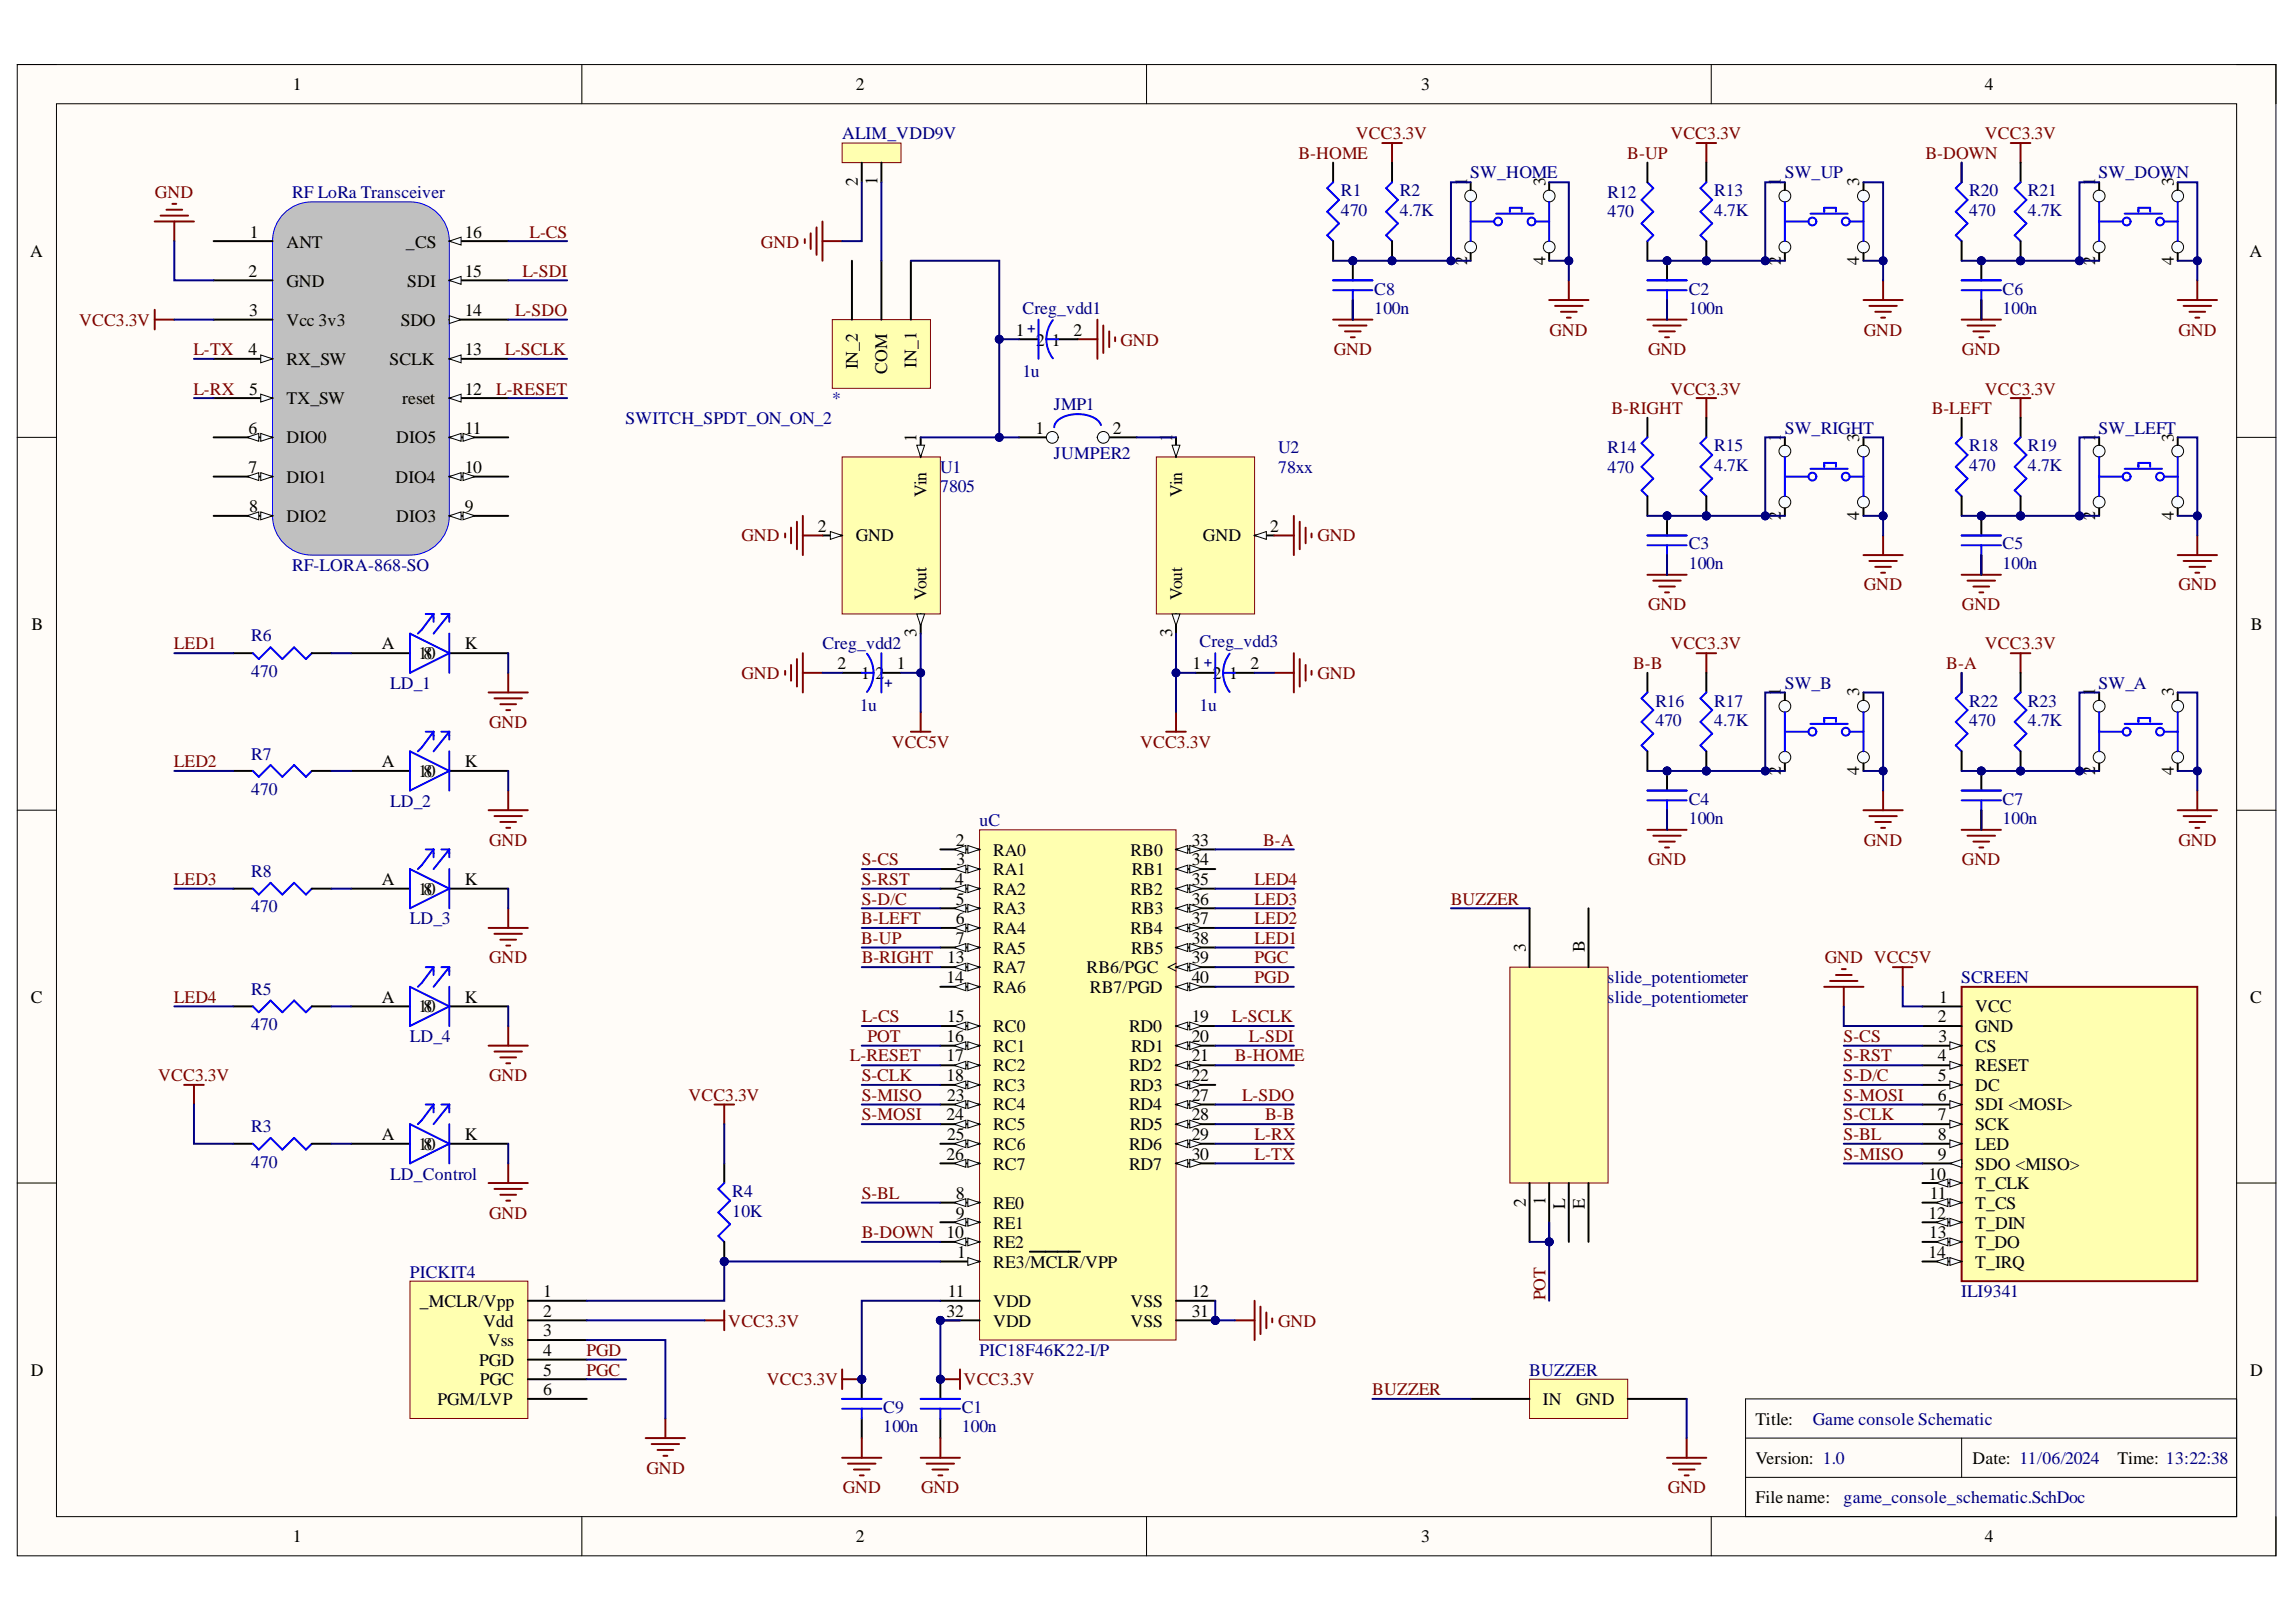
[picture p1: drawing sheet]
<svg xmlns="http://www.w3.org/2000/svg" width="297mm" height="210mm" viewBox="0 0 297 210" stroke-linecap="round" stroke-linejoin="round" font-family="sans-serif">
<defs><g id="words">
<g font-size="2.3">
<text x="37.9" y="11.7">1</text>
<text x="110.7" y="11.7">2</text>
<text x="183.9" y="11.7">3</text>
<text x="256.8" y="11.7">4</text>
<text x="113.5" y="23.9" transform="rotate(-90 113.5 23.9)">1</text>
<text x="111" y="24.1" transform="rotate(-90 111 24.1)">2</text>
<text x="189.8" y="24.1" transform="rotate(-90 189.8 24.1)">1</text>
<text x="199.9" y="24.1" transform="rotate(-90 199.9 24.1)">3</text>
<text x="230.4" y="24.1" transform="rotate(-90 230.4 24.1)">1</text>
<text x="240.5" y="24.1" transform="rotate(-90 240.5 24.1)">3</text>
<text x="271.1" y="24.1" transform="rotate(-90 271.1 24.1)">1</text>
<text x="281.2" y="24.1" transform="rotate(-90 281.2 24.1)">3</text>
<text x="3.9" y="33.3">A</text>
<text x="32.1" y="35.8">2</text>
<text x="32.3" y="30.8">1</text>
<text x="37" y="32">ANT</text>
<text x="52.5" y="32">_CS</text>
<text x="60.1" y="35.8">15</text>
<text x="60.1" y="30.8">16</text>
<text x="189.8" y="34.3" transform="rotate(-90 189.8 34.3)">2</text>
<text x="199.9" y="34.3" transform="rotate(-90 199.9 34.3)">4</text>
<text x="230.4" y="34.3" transform="rotate(-90 230.4 34.3)">2</text>
<text x="240.5" y="34.3" transform="rotate(-90 240.5 34.3)">4</text>
<text x="271.1" y="34.3" transform="rotate(-90 271.1 34.3)">2</text>
<text x="281.2" y="34.3" transform="rotate(-90 281.2 34.3)">4</text>
<text x="291" y="33.3">A</text>
<text x="32.2" y="40.9">3</text>
<text x="37" y="37.1">GND</text>
<text x="52.7" y="37.1">SDI</text>
<text x="60.1" y="40.9">14</text>
<text x="32.1" y="46">4</text>
<text x="37" y="42.2">Vcc 3v3</text>
<text x="37" y="47.2">RX_SW</text>
<text x="50.4" y="47.2">SCLK</text>
<text x="51.8" y="42.2">SDO</text>
<text x="60.1" y="46">13</text>
<text x="111" y="47.8" transform="rotate(-90 111 47.8)">IN_2</text>
<text x="118.6" y="47.6" transform="rotate(-90 118.6 47.6)">IN_1</text>
<text x="131.4" y="43.4">1</text>
<text x="134.1" y="44.7">2</text>
<text x="136.1" y="44.7">1</text>
<text x="138.9" y="43.4">2</text>
<text x="32.2" y="51.1">5</text>
<text x="37" y="52.3">TX_SW</text>
<text x="52" y="52.3">reset</text>
<text x="60.1" y="51.1">12</text>
<text x="114.8" y="48.3" transform="rotate(-90 114.8 48.3)">COM</text>
<text x="32.1" y="56.1">6</text>
<text x="37" y="57.4">DIO0</text>
<text x="51.3" y="57.4">DIO5</text>
<text x="60.1" y="56.1">11</text>
<text x="118.6" y="57.1" transform="rotate(-90 118.6 57.1)">1</text>
<text x="134" y="56.1">1</text>
<text x="144" y="56.1">2</text>
<text x="151.7" y="57.1" transform="rotate(-90 151.7 57.1)">1</text>
<text x="230.4" y="57.1" transform="rotate(-90 230.4 57.1)">1</text>
<text x="240.5" y="57.1" transform="rotate(-90 240.5 57.1)">3</text>
<text x="271.1" y="57.1" transform="rotate(-90 271.1 57.1)">1</text>
<text x="281.2" y="57.1" transform="rotate(-90 281.2 57.1)">3</text>
<text x="32.1" y="61.2">7</text>
<text x="37" y="62.5">DIO1</text>
<text x="51.2" y="62.5">DIO4</text>
<text x="60.1" y="61.2">10</text>
<text x="119.8" y="64.3" transform="rotate(-90 119.8 64.3)">Vin</text>
<text x="152.9" y="64.3" transform="rotate(-90 152.9 64.3)">Vin</text>
<text x="32.2" y="66.3">8</text>
<text x="37" y="67.5">DIO2</text>
<text x="51.3" y="67.5">DIO3</text>
<text x="60.1" y="66.3">9</text>
<text x="105.8" y="68.8">2</text>
<text x="110.7" y="70.1">GND</text>
<text x="155.6" y="70.1">GND</text>
<text x="164.3" y="68.8">2</text>
<text x="230.4" y="67.3" transform="rotate(-90 230.4 67.3)">2</text>
<text x="240.5" y="67.3" transform="rotate(-90 240.5 67.3)">4</text>
<text x="271.1" y="67.3" transform="rotate(-90 271.1 67.3)">2</text>
<text x="281.2" y="67.3" transform="rotate(-90 281.2 67.3)">4</text>
<text x="119.8" y="77.7" transform="rotate(-90 119.8 77.7)">Vout</text>
<text x="152.9" y="77.7" transform="rotate(-90 152.9 77.7)">Vout</text>
<text x="4.1" y="81.5">B</text>
<text x="118.6" y="82.4" transform="rotate(-90 118.6 82.4)">3</text>
<text x="151.7" y="82.4" transform="rotate(-90 151.7 82.4)">3</text>
<text x="291.2" y="81.5">B</text>
<text x="49.4" y="84">A</text>
<text x="54.1" y="85.3">180</text>
<text x="60.1" y="84">K</text>
<text x="108.3" y="86.6">2</text>
<text x="111.4" y="87.8">1</text>
<text x="113.3" y="87.8">2</text>
<text x="116" y="86.6">1</text>
<text x="154.3" y="86.6">1</text>
<text x="156.9" y="87.8">2</text>
<text x="159" y="87.8">1</text>
<text x="161.8" y="86.6">2</text>
<text x="230.4" y="90.1" transform="rotate(-90 230.4 90.1)">1</text>
<text x="240.5" y="90.1" transform="rotate(-90 240.5 90.1)">3</text>
<text x="271.1" y="90.1" transform="rotate(-90 271.1 90.1)">1</text>
<text x="281.2" y="90.1" transform="rotate(-90 281.2 90.1)">3</text>
<text x="49.4" y="99.3">A</text>
<text x="54.1" y="100.6">180</text>
<text x="60.1" y="99.3">K</text>
<text x="230.4" y="100.3" transform="rotate(-90 230.4 100.3)">2</text>
<text x="240.5" y="100.3" transform="rotate(-90 240.5 100.3)">4</text>
<text x="271.1" y="100.3" transform="rotate(-90 271.1 100.3)">2</text>
<text x="281.2" y="100.3" transform="rotate(-90 281.2 100.3)">4</text>
<text x="123.7" y="109.5">2</text>
<text x="123.7" y="112">3</text>
<text x="128.5" y="110.7">RA0</text>
<text x="128.5" y="113.3">RA1</text>
<text x="146.2" y="110.7">RB0</text>
<text x="146.4" y="113.3">RB1</text>
<text x="154.2" y="109.5">33</text>
<text x="154.2" y="112">34</text>
<text x="49.4" y="114.5">A</text>
<text x="54.1" y="115.8">180</text>
<text x="60.1" y="114.5">K</text>
<text x="123.6" y="114.5">4</text>
<text x="123.7" y="117.1">5</text>
<text x="123.7" y="119.6">6</text>
<text x="128.5" y="115.8">RA2</text>
<text x="128.5" y="118.3">RA3</text>
<text x="146.2" y="115.8">RB2</text>
<text x="146.3" y="118.3">RB3</text>
<text x="154.2" y="114.5">35</text>
<text x="154.2" y="117.1">36</text>
<text x="154.2" y="119.6">37</text>
<text x="122.6" y="124.7">13</text>
<text x="123.7" y="122.1">7</text>
<text x="128.5" y="120.9">RA4</text>
<text x="128.5" y="123.4">RA5</text>
<text x="128.5" y="125.9">RA7</text>
<text x="140.6" y="125.9">RB6/PGC</text>
<text x="146.2" y="120.9">RB4</text>
<text x="146.3" y="123.4">RB5</text>
<text x="154.2" y="122.1">38</text>
<text x="154.2" y="124.7">39</text>
<text x="197.4" y="123.2" transform="rotate(-90 197.4 123.2)">3</text>
<text x="205" y="123.2" transform="rotate(-90 205 123.2)">B</text>
<text x="4" y="129.7">C</text>
<text x="49.4" y="129.7">A</text>
<text x="54.1" y="131">180</text>
<text x="60.1" y="129.7">K</text>
<text x="122.5" y="127.2">14</text>
<text x="128.5" y="128.5">RA6</text>
<text x="141" y="128.5">RB7/PGD</text>
<text x="154.2" y="127.2">40</text>
<text x="250.9" y="129.7">1</text>
<text x="255.5" y="131">VCC</text>
<text x="291.1" y="129.7">C</text>
<text x="122.5" y="134.8">16</text>
<text x="122.5" y="137.4">17</text>
<text x="122.6" y="132.3">15</text>
<text x="128.5" y="133.5">RC0</text>
<text x="128.5" y="136.1">RC1</text>
<text x="146.1" y="133.5">RD0</text>
<text x="146.3" y="136.1">RD1</text>
<text x="154.2" y="132.3">19</text>
<text x="154.2" y="134.8">20</text>
<text x="154.2" y="137.4">21</text>
<text x="250.7" y="132.3">2</text>
<text x="250.7" y="137.4">4</text>
<text x="250.8" y="134.8">3</text>
<text x="255.5" y="133.5">GND</text>
<text x="255.5" y="136.1">CS</text>
<text x="122.5" y="139.9">18</text>
<text x="122.6" y="142.4">23</text>
<text x="128.5" y="138.6">RC2</text>
<text x="128.5" y="141.2">RC3</text>
<text x="128.5" y="143.7">RC4</text>
<text x="146.1" y="138.6">RD2</text>
<text x="146.1" y="143.7">RD4</text>
<text x="146.2" y="141.2">RD3</text>
<text x="154.2" y="139.9">22</text>
<text x="154.2" y="142.4">27</text>
<text x="250.7" y="139.9">5</text>
<text x="250.7" y="142.4">6</text>
<text x="255.5" y="138.6">RESET</text>
<text x="255.5" y="141.2">DC</text>
<text x="255.5" y="143.7">SDI &lt;MOSI&gt;</text>
<text x="49.4" y="147.5">A</text>
<text x="54.1" y="148.8">180</text>
<text x="60.1" y="147.5">K</text>
<text x="122.5" y="145">24</text>
<text x="122.6" y="147.5">25</text>
<text x="128.5" y="146.2">RC5</text>
<text x="128.5" y="148.8">RC6</text>
<text x="146.1" y="148.8">RD6</text>
<text x="146.2" y="146.2">RD5</text>
<text x="154.2" y="145">28</text>
<text x="154.2" y="147.5">29</text>
<text x="250.7" y="145">7</text>
<text x="250.7" y="147.5">8</text>
<text x="255.5" y="146.2">SCK</text>
<text x="255.5" y="148.8">LED</text>
<text x="122.5" y="150.1">26</text>
<text x="123.7" y="155.2">8</text>
<text x="128.5" y="151.4">RC7</text>
<text x="146.1" y="151.4">RD7</text>
<text x="154.2" y="150.1">30</text>
<text x="199.9" y="155.9" transform="rotate(-90 199.9 155.9)">1</text>
<text x="249.5" y="152.7">10</text>
<text x="249.7" y="155.2">11</text>
<text x="250.7" y="150.1">9</text>
<text x="255.5" y="151.4">SDO &lt;MISO&gt;</text>
<text x="255.5" y="153.9">T_CLK</text>
<text x="122.5" y="160.3">10</text>
<text x="123.7" y="157.7">9</text>
<text x="128.5" y="156.5">RE0</text>
<text x="128.5" y="159">RE1</text>
<text x="128.5" y="161.5">RE2</text>
<text x="197.4" y="156.2" transform="rotate(-90 197.4 156.2)">2</text>
<text x="202.5" y="156.5" transform="rotate(-90 202.5 156.5)">L</text>
<text x="205" y="156.5" transform="rotate(-90 205 156.5)">E</text>
<text x="249.5" y="157.7">12</text>
<text x="249.6" y="160.3">13</text>
<text x="255.5" y="156.5">T_CS</text>
<text x="255.5" y="159">T_DIN</text>
<text x="255.5" y="161.5">T_DO</text>
<text x="70.3" y="167.9">1</text>
<text x="122.6" y="167.9">11</text>
<text x="123.8" y="162.8">1</text>
<text x="128.5" y="164.1">RE3/MCLR/VPP</text>
<text x="154.2" y="167.9">12</text>
<text x="249.5" y="162.8">14</text>
<text x="255.5" y="164.1">T_IRQ</text>
<text x="54.3" y="169.1">_MCLR/Vpp</text>
<text x="62.5" y="171.7">Vdd</text>
<text x="70.3" y="170.4">2</text>
<text x="70.3" y="172.9">3</text>
<text x="122.5" y="170.4">32</text>
<text x="128.5" y="169.1">VDD</text>
<text x="128.5" y="171.7">VDD</text>
<text x="146.2" y="169.1">VSS</text>
<text x="146.2" y="171.7">VSS</text>
<text x="154.2" y="170.4">31</text>
<text x="4" y="178">D</text>
<text x="62" y="176.7">PGD</text>
<text x="62.1" y="179.3">PGC</text>
<text x="63.1" y="174.2">Vss</text>
<text x="70.3" y="175.5">4</text>
<text x="70.3" y="178">5</text>
<text x="291.1" y="178">D</text>
<text x="56.6" y="181.8">PGM/LVP</text>
<text x="70.3" y="180.5">6</text>
<text x="199.6" y="181.8">IN</text>
<text x="203.9" y="181.8">GND</text>
<text x="227.1" y="184.3">Title:</text>
<text x="227.1" y="189.4">Version: 1.0</text>
<text x="255.2" y="189.4">Date: 11/06/2024</text>
<text x="274" y="189.4">Time: 13:22:38</text>
<text x="227.1" y="194.5">File name:</text>
<text x="37.9" y="199.6">1</text>
<text x="110.7" y="199.6">2</text>
<text x="183.9" y="199.6">3</text>
<text x="256.8" y="199.6">4</text>
</g>
<g font-size="2.3" fill="#000080">
<text x="108.9" y="18">ALIM_VDD9V</text>
<text x="190.2" y="23.1">SW_HOME</text>
<text x="230.9" y="23.1">SW_UP</text>
<text x="271.5" y="23.1">SW_DOWN</text>
<text x="37.8" y="25.6">RF LoRa Transceiver</text>
<text x="173.5" y="27.9">470</text>
<text x="173.5" y="25.4">R1</text>
<text x="181.1" y="27.9">4.7K</text>
<text x="181.1" y="25.4">R2</text>
<text x="208" y="28.1">470</text>
<text x="208" y="25.6">R12</text>
<text x="221.8" y="27.9">4.7K</text>
<text x="221.8" y="25.4">R13</text>
<text x="254.8" y="27.9">470</text>
<text x="254.8" y="25.4">R20</text>
<text x="262.4" y="27.9">4.7K</text>
<text x="262.4" y="25.4">R21</text>
<text x="132.3" y="40.7">Creg_vdd1</text>
<text x="177.8" y="40.7">100n</text>
<text x="177.8" y="38.1">C8</text>
<text x="218.5" y="40.7">100n</text>
<text x="218.5" y="38.1">C2</text>
<text x="259.1" y="40.7">100n</text>
<text x="259.1" y="38.1">C6</text>
<text x="107.7" y="52.3">*</text>
<text x="132.3" y="48.8">1u</text>
<text x="136.3" y="53.1">JMP1</text>
<text x="80.9" y="54.9">SWITCH_SPDT_ON_ON_2</text>
<text x="136.3" y="59.4">JUMPER2</text>
<text x="165.4" y="58.7">U2</text>
<text x="208" y="58.7">R14</text>
<text x="221.8" y="58.4">R15</text>
<text x="230.9" y="56.1">SW_RIGHT</text>
<text x="254.8" y="58.4">R18</text>
<text x="262.4" y="58.4">R19</text>
<text x="271.5" y="56.1">SW_LEFT</text>
<text x="121.6" y="61.2">U1</text>
<text x="121.6" y="63.7">7805</text>
<text x="165.4" y="61.2">78xx</text>
<text x="208" y="61.2">470</text>
<text x="221.8" y="60.9">4.7K</text>
<text x="254.8" y="60.9">470</text>
<text x="262.4" y="60.9">4.7K</text>
<text x="218.5" y="71.1">C3</text>
<text x="259.1" y="71.1">C5</text>
<text x="37.8" y="73.9">RF-LORA-868-SO</text>
<text x="218.5" y="73.6">100n</text>
<text x="259.1" y="73.6">100n</text>
<text x="32.5" y="83">R6</text>
<text x="155.2" y="83.8">Creg_vdd3</text>
<text x="32.5" y="87.6">470</text>
<text x="50.5" y="89.2">LD_1</text>
<text x="106.4" y="84">Creg_vdd2</text>
<text x="230.9" y="89.2">SW_B</text>
<text x="271.5" y="89.2">SW_A</text>
<text x="111.2" y="92">1u</text>
<text x="155.2" y="92">1u</text>
<text x="214.2" y="94">470</text>
<text x="214.2" y="91.5">R16</text>
<text x="221.8" y="94">4.7K</text>
<text x="221.8" y="91.5">R17</text>
<text x="254.8" y="94">470</text>
<text x="254.8" y="91.5">R22</text>
<text x="262.4" y="94">4.7K</text>
<text x="262.4" y="91.5">R23</text>
<text x="32.5" y="98.3">R7</text>
<text x="32.5" y="102.9">470</text>
<text x="50.5" y="104.4">LD_2</text>
<text x="126.7" y="106.9">uC</text>
<text x="218.5" y="106.7">100n</text>
<text x="218.5" y="104.1">C4</text>
<text x="259.1" y="106.7">100n</text>
<text x="259.1" y="104.1">C7</text>
<text x="32.5" y="113.5">R8</text>
<text x="32.5" y="118.1">470</text>
<text x="53" y="119.6">LD_3</text>
<text x="32.5" y="128.7">R5</text>
<text x="208" y="127.2">slide_potentiometer</text>
<text x="208" y="129.7">slide_potentiometer</text>
<text x="253.7" y="127.2">SCREEN</text>
<text x="32.5" y="133.3">470</text>
<text x="53" y="134.8">LD_4</text>
<text x="32.5" y="146.5">R3</text>
<text x="32.5" y="151.1">470</text>
<text x="50.5" y="152.7">LD_Control</text>
<text x="94.7" y="154.9">R4</text>
<text x="94.7" y="157.5">10K</text>
<text x="53" y="165.3">PICKIT4</text>
<text x="253.7" y="167.9">ILI9341</text>
<text x="126.7" y="175.5">PIC18F46K22-I/P</text>
<text x="197.8" y="178">BUZZER</text>
<text x="114.3" y="185.4">100n</text>
<text x="114.3" y="182.8">C9</text>
<text x="124.4" y="185.4">100n</text>
<text x="124.4" y="182.8">C1</text>
<text x="234.5" y="184.3">Game console Schematic</text>
<text x="238.5" y="194.5">game_console_schematic.SchDoc</text>
</g>
<g font-size="2.3" fill="#800000">
<text x="168" y="20.5">B-HOME</text>
<text x="175.4" y="18">VCC3.3V</text>
<text x="210.5" y="20.5">B-UP</text>
<text x="216.1" y="18">VCC3.3V</text>
<text x="249.1" y="20.5">B-DOWN</text>
<text x="256.8" y="18">VCC3.3V</text>
<text x="20" y="25.6">GND</text>
<text x="67.6" y="35.8">L-SDI</text>
<text x="68.5" y="30.8">L-CS</text>
<text x="98.5" y="32">GND</text>
<text x="66.6" y="40.9">L-SDO</text>
<text x="10.2" y="42.2">VCC3.3V</text>
<text x="25" y="46">L-TX</text>
<text x="65.3" y="46">L-SCLK</text>
<text x="145" y="44.7">GND</text>
<text x="172.5" y="46">GND</text>
<text x="200.5" y="43.4">GND</text>
<text x="213.2" y="46">GND</text>
<text x="241.1" y="43.4">GND</text>
<text x="253.8" y="46">GND</text>
<text x="281.8" y="43.4">GND</text>
<text x="25" y="51.1">L-RX</text>
<text x="64.2" y="51.1">L-RESET</text>
<text x="208.5" y="53.6">B-RIGHT</text>
<text x="216.1" y="51.1">VCC3.3V</text>
<text x="249.9" y="53.6">B-LEFT</text>
<text x="256.8" y="51.1">VCC3.3V</text>
<text x="95.9" y="70.1">GND</text>
<text x="170.4" y="70.1">GND</text>
<text x="241.1" y="76.4">GND</text>
<text x="281.8" y="76.4">GND</text>
<text x="213.2" y="78.9">GND</text>
<text x="253.8" y="78.9">GND</text>
<text x="22.5" y="84">LED1</text>
<text x="95.9" y="87.8">GND</text>
<text x="170.4" y="87.8">GND</text>
<text x="211.3" y="86.6">B-B</text>
<text x="216.1" y="84">VCC3.3V</text>
<text x="251.8" y="86.6">B-A</text>
<text x="256.8" y="84">VCC3.3V</text>
<text x="63.3" y="94.2">GND</text>
<text x="22.5" y="99.3">LED2</text>
<text x="115.4" y="96.8">VCC5V</text>
<text x="147.5" y="96.8">VCC3.3V</text>
<text x="63.3" y="109.5">GND</text>
<text x="111.5" y="112">S-CS</text>
<text x="163.4" y="109.5">B-A</text>
<text x="213.2" y="112">GND</text>
<text x="241.1" y="109.5">GND</text>
<text x="253.8" y="112">GND</text>
<text x="281.8" y="109.5">GND</text>
<text x="22.5" y="114.5">LED3</text>
<text x="111.4" y="119.6">B-LEFT</text>
<text x="111.5" y="114.5">S-RST</text>
<text x="111.5" y="117.1">S-D/C</text>
<text x="162.3" y="119.6">LED2</text>
<text x="162.3" y="117.1">LED3</text>
<text x="162.3" y="114.5">LED4</text>
<text x="187.7" y="117.1">BUZZER</text>
<text x="63.3" y="124.7">GND</text>
<text x="111.4" y="122.1">B-UP</text>
<text x="111.5" y="124.7">B-RIGHT</text>
<text x="162.3" y="124.7">PGC</text>
<text x="162.3" y="122.1">LED1</text>
<text x="236.1" y="124.7">GND VCC5V</text>
<text x="22.5" y="129.7">LED4</text>
<text x="162.3" y="127.2">PGD</text>
<text x="110" y="137.4">L-RESET</text>
<text x="111.5" y="132.3">L-CS</text>
<text x="112.2" y="134.8">POT</text>
<text x="159.3" y="132.3">L-SCLK</text>
<text x="159.8" y="137.4">B-HOME</text>
<text x="161.5" y="134.8">L-SDI</text>
<text x="238.5" y="134.8">S-CS</text>
<text x="238.5" y="137.4">S-RST</text>
<text x="20.5" y="139.9">VCC3.3V</text>
<text x="63.3" y="139.9">GND</text>
<text x="89.1" y="142.4">VCC3.3V</text>
<text x="111.5" y="139.9">S-CLK</text>
<text x="111.5" y="142.4">S-MISO</text>
<text x="160.7" y="142.4">L-SDO</text>
<text x="238.5" y="142.4">S-MOSI</text>
<text x="238.5" y="139.9">S-D/C</text>
<text x="111.5" y="145">S-MOSI</text>
<text x="162.3" y="147.5">L-RX</text>
<text x="163.7" y="145">B-B</text>
<text x="238.5" y="145">S-CLK</text>
<text x="238.5" y="147.5">S-BL</text>
<text x="111.5" y="155.2">S-BL</text>
<text x="162.3" y="150.1">L-TX</text>
<text x="238.5" y="150.1">S-MISO</text>
<text x="63.3" y="157.7">GND</text>
<text x="111.5" y="160.3">B-DOWN</text>
<text x="94.2" y="171.7">VCC3.3V</text>
<text x="165.4" y="171.7">GND</text>
<text x="199.9" y="168.3" transform="rotate(-90 199.9 168.3)">POT</text>
<text x="75.9" y="175.5">PGD</text>
<text x="75.9" y="178">PGC</text>
<text x="99.2" y="179.3">VCC3.3V</text>
<text x="124.7" y="179.3">VCC3.3V</text>
<text x="177.5" y="180.5">BUZZER</text>
<text x="83.6" y="190.7">GND</text>
<text x="109" y="193.2">GND</text>
<text x="119.2" y="193.2">GND</text>
<text x="215.8" y="193.2">GND</text>
</g>
<g font-size="1.9" fill="#000080">
<text x="134" y="43.1" transform="rotate(-90 134 43.1)">+</text>
<text x="114.4" y="87.8" transform="rotate(90 114.4 87.8)">+</text>
<text x="156.8" y="86.3" transform="rotate(-90 156.8 86.3)">+</text>
</g>
</g></defs>
<path d="M2.2 8.4h292.2v192.9h-292.2z" fill-rule="evenodd" fill="#fffcf8"/>
<path d="M2.2 8.4h292.2v192.9h-292.2z" fill="none" stroke="#000" stroke-width=".13"/>
<path d="M7.3 13.4h282.1v182.9h-282.1z" fill-rule="evenodd" fill="#fffcf8"/>
<g fill="none" stroke="#000" stroke-width=".13">
<path d="M2.2 8.4h5.1M7.3 13.4h282.1v182.9h-282.1zM75.3 8.4v5M148.3 8.4v5M221.4 8.4v5M289.4 8.4h5v5M2.2 56.6h5.1M289.4 56.6h5M2.2 104.8h5.1M289.4 104.9h5M2.2 153.1h5.1M289.4 153.1h5"/>
<path d="M75.3 196.3v5M148.3 196.3v5M221.4 196.3v5M225.8 181h63.6v15.3h-63.6zM225.8 186.1h63.6M225.8 191.2h63.6M253.8 186.1v5.1M294.4 196.3v5"/>
</g>
<circle cx="157.2" cy="170.9" r=".51" fill="#000080"/>
<circle cx="157.2" cy="170.9" r=".51" fill="none" stroke="#000080" stroke-width=".13"/>
<circle cx="121.7" cy="170.9" r=".51" fill="#000080"/>
<circle cx="121.7" cy="170.9" r=".51" fill="none" stroke="#000080" stroke-width=".13"/>
<path d="M126.7 107.4h25.4v66h-25.4z" fill-rule="evenodd" fill="#ffffb0"/>
<path d="M126.7 107.4h25.4v66h-25.4z" fill="none" stroke="#800000" stroke-width=".13"/>
<path d="M121.7 163.2h5" fill="none" stroke="#000" stroke-width=".25"/>
<path d="M125.2 162.7l1.5 .5-1.5 .6z" fill="#f8fcff"/>
<path d="M125.2 162.7l1.5 .5-1.5 .6z" fill="none" stroke="#000" stroke-width=".13"/>
<path d="M121.7 109.9h5M133.2 162h6.5" fill="none" stroke="#000" stroke-width=".25"/>
<path d="M125.2 109.4l1.5 .5-1.5 .5z" fill="#f8fcff"/>
<path d="M125.2 109.4l1.5 .5-1.5 .5z" fill="none" stroke="#000" stroke-width=".13"/>
<path d="M123.4 109.9l1.6-.5v1z" fill="#f8fcff"/>
<path d="M123.4 109.9l1.6-.5v1z" fill="none" stroke="#000" stroke-width=".13"/>
<path d="M121.7 112.5h5" fill="none" stroke="#000" stroke-width=".25"/>
<path d="M125.2 112l1.5 .5-1.5 .5z" fill="#f8fcff"/>
<path d="M125.2 112l1.5 .5-1.5 .5z" fill="none" stroke="#000" stroke-width=".13"/>
<path d="M123.4 112.5l1.6-.5v1z" fill="#f8fcff"/>
<path d="M123.4 112.5l1.6-.5v1z" fill="none" stroke="#000" stroke-width=".13"/>
<path d="M121.7 115h5" fill="none" stroke="#000" stroke-width=".25"/>
<path d="M125.2 114.5l1.5 .5-1.5 .5z" fill="#f8fcff"/>
<path d="M125.2 114.5l1.5 .5-1.5 .5z" fill="none" stroke="#000" stroke-width=".13"/>
<path d="M123.4 115l1.6-.5v1z" fill="#f8fcff"/>
<path d="M123.4 115l1.6-.5v1z" fill="none" stroke="#000" stroke-width=".13"/>
<path d="M121.7 117.5h5" fill="none" stroke="#000" stroke-width=".25"/>
<path d="M125.2 117l1.5 .5-1.5 .5z" fill="#f8fcff"/>
<path d="M125.2 117l1.5 .5-1.5 .5z" fill="none" stroke="#000" stroke-width=".13"/>
<path d="M123.4 117.5l1.6-.5v1z" fill="#f8fcff"/>
<path d="M123.4 117.5l1.6-.5v1z" fill="none" stroke="#000" stroke-width=".13"/>
<path d="M121.7 120.1h5" fill="none" stroke="#000" stroke-width=".25"/>
<path d="M125.2 119.6l1.5 .5-1.5 .5z" fill="#f8fcff"/>
<path d="M125.2 119.6l1.5 .5-1.5 .5z" fill="none" stroke="#000" stroke-width=".13"/>
<path d="M123.4 120.1l1.6-.5v1z" fill="#f8fcff"/>
<path d="M123.4 120.1l1.6-.5v1z" fill="none" stroke="#000" stroke-width=".13"/>
<path d="M121.7 122.6h5" fill="none" stroke="#000" stroke-width=".25"/>
<path d="M125.2 122.1l1.5 .5-1.5 .5z" fill="#f8fcff"/>
<path d="M125.2 122.1l1.5 .5-1.5 .5z" fill="none" stroke="#000" stroke-width=".13"/>
<path d="M123.4 122.6l1.6-.5v1z" fill="#f8fcff"/>
<path d="M123.4 122.6l1.6-.5v1z" fill="none" stroke="#000" stroke-width=".13"/>
<path d="M121.7 155.6h5" fill="none" stroke="#000" stroke-width=".25"/>
<path d="M125.2 155.1l1.5 .5-1.5 .5z" fill="#f8fcff"/>
<path d="M125.2 155.1l1.5 .5-1.5 .5z" fill="none" stroke="#000" stroke-width=".13"/>
<path d="M123.4 155.6l1.6-.5v1z" fill="#f8fcff"/>
<path d="M123.4 155.6l1.6-.5v1z" fill="none" stroke="#000" stroke-width=".13"/>
<path d="M121.7 158.2h5" fill="none" stroke="#000" stroke-width=".25"/>
<path d="M125.2 157.7l1.5 .5-1.5 .5z" fill="#f8fcff"/>
<path d="M125.2 157.7l1.5 .5-1.5 .5z" fill="none" stroke="#000" stroke-width=".13"/>
<path d="M123.4 158.2l1.6-.5v1z" fill="#f8fcff"/>
<path d="M123.4 158.2l1.6-.5v1z" fill="none" stroke="#000" stroke-width=".13"/>
<path d="M121.7 160.7h5" fill="none" stroke="#000" stroke-width=".25"/>
<path d="M125.2 160.2l1.5 .5-1.5 .5z" fill="#f8fcff"/>
<path d="M125.2 160.2l1.5 .5-1.5 .5z" fill="none" stroke="#000" stroke-width=".13"/>
<path d="M123.4 160.7l1.6-.5v1z" fill="#f8fcff"/>
<path d="M123.4 160.7l1.6-.5v1z" fill="none" stroke="#000" stroke-width=".13"/>
<path d="M121.7 125.2h5M121.7 168.3h5M152.1 168.3h5.1" fill="none" stroke="#000" stroke-width=".25"/>
<path d="M125.2 124.7l1.5 .5-1.5 .5z" fill="#f8fcff"/>
<path d="M125.2 124.7l1.5 .5-1.5 .5z" fill="none" stroke="#000" stroke-width=".13"/>
<path d="M123.4 125.2l1.6-.5v1z" fill="#f8fcff"/>
<path d="M123.4 125.2l1.6-.5v1z" fill="none" stroke="#000" stroke-width=".13"/>
<path d="M121.7 127.7h5" fill="none" stroke="#000" stroke-width=".25"/>
<path d="M125.2 127.2l1.5 .5-1.5 .5z" fill="#f8fcff"/>
<path d="M125.2 127.2l1.5 .5-1.5 .5z" fill="none" stroke="#000" stroke-width=".13"/>
<path d="M123.4 127.7l1.6-.5v1z" fill="#f8fcff"/>
<path d="M123.4 127.7l1.6-.5v1z" fill="none" stroke="#000" stroke-width=".13"/>
<path d="M121.7 132.8h5" fill="none" stroke="#000" stroke-width=".25"/>
<path d="M125.2 132.3l1.5 .5-1.5 .5z" fill="#f8fcff"/>
<path d="M125.2 132.3l1.5 .5-1.5 .5z" fill="none" stroke="#000" stroke-width=".13"/>
<path d="M123.4 132.8l1.6-.5v1z" fill="#f8fcff"/>
<path d="M123.4 132.8l1.6-.5v1z" fill="none" stroke="#000" stroke-width=".13"/>
<path d="M121.7 135.3h5" fill="none" stroke="#000" stroke-width=".25"/>
<path d="M125.2 134.8l1.5 .5-1.5 .5z" fill="#f8fcff"/>
<path d="M125.2 134.8l1.5 .5-1.5 .5z" fill="none" stroke="#000" stroke-width=".13"/>
<path d="M123.4 135.3l1.6-.5v1z" fill="#f8fcff"/>
<path d="M123.4 135.3l1.6-.5v1z" fill="none" stroke="#000" stroke-width=".13"/>
<path d="M121.7 137.9h5" fill="none" stroke="#000" stroke-width=".25"/>
<path d="M125.2 137.3l1.5 .6-1.5 .5z" fill="#f8fcff"/>
<path d="M125.2 137.3l1.5 .6-1.5 .5z" fill="none" stroke="#000" stroke-width=".13"/>
<path d="M123.4 137.9l1.6-.6v1.1z" fill="#f8fcff"/>
<path d="M123.4 137.9l1.6-.6v1.1z" fill="none" stroke="#000" stroke-width=".13"/>
<path d="M121.7 140.4h5" fill="none" stroke="#000" stroke-width=".25"/>
<path d="M125.2 139.9l1.5 .5-1.5 .5z" fill="#f8fcff"/>
<path d="M125.2 139.9l1.5 .5-1.5 .5z" fill="none" stroke="#000" stroke-width=".13"/>
<path d="M123.4 140.4l1.6-.5v1z" fill="#f8fcff"/>
<path d="M123.4 140.4l1.6-.5v1z" fill="none" stroke="#000" stroke-width=".13"/>
<path d="M152.1 132.8h5.1" fill="none" stroke="#000" stroke-width=".25"/>
<path d="M152.1 132.8l1.6-.5v1z" fill="#f8fcff"/>
<path d="M152.1 132.8l1.6-.5v1z" fill="none" stroke="#000" stroke-width=".13"/>
<path d="M153.9 132.3l1.5 .5-1.5 .5z" fill="#f8fcff"/>
<path d="M153.9 132.3l1.5 .5-1.5 .5z" fill="none" stroke="#000" stroke-width=".13"/>
<path d="M152.1 135.3h5.1" fill="none" stroke="#000" stroke-width=".25"/>
<path d="M152.1 135.3l1.6-.5v1z" fill="#f8fcff"/>
<path d="M152.1 135.3l1.6-.5v1z" fill="none" stroke="#000" stroke-width=".13"/>
<path d="M153.9 134.8l1.5 .5-1.5 .5z" fill="#f8fcff"/>
<path d="M153.9 134.8l1.5 .5-1.5 .5z" fill="none" stroke="#000" stroke-width=".13"/>
<path d="M152.1 137.9h5.1" fill="none" stroke="#000" stroke-width=".25"/>
<path d="M152.1 137.9l1.6-.6v1.1z" fill="#f8fcff"/>
<path d="M152.1 137.9l1.6-.6v1.1z" fill="none" stroke="#000" stroke-width=".13"/>
<path d="M153.9 137.3l1.5 .6-1.5 .5z" fill="#f8fcff"/>
<path d="M153.9 137.3l1.5 .6-1.5 .5z" fill="none" stroke="#000" stroke-width=".13"/>
<path d="M152.1 140.4h5.1" fill="none" stroke="#000" stroke-width=".25"/>
<path d="M152.1 140.4l1.6-.5v1z" fill="#f8fcff"/>
<path d="M152.1 140.4l1.6-.5v1z" fill="none" stroke="#000" stroke-width=".13"/>
<path d="M153.9 139.9l1.5 .5-1.5 .5z" fill="#f8fcff"/>
<path d="M153.9 139.9l1.5 .5-1.5 .5z" fill="none" stroke="#000" stroke-width=".13"/>
<path d="M121.7 142.9h5" fill="none" stroke="#000" stroke-width=".25"/>
<path d="M125.2 142.4l1.5 .5-1.5 .5z" fill="#f8fcff"/>
<path d="M125.2 142.4l1.5 .5-1.5 .5z" fill="none" stroke="#000" stroke-width=".13"/>
<path d="M123.4 142.9l1.6-.5v1z" fill="#f8fcff"/>
<path d="M123.4 142.9l1.6-.5v1z" fill="none" stroke="#000" stroke-width=".13"/>
<path d="M121.7 145.5h5" fill="none" stroke="#000" stroke-width=".25"/>
<path d="M125.2 145l1.5 .5-1.5 .5z" fill="#f8fcff"/>
<path d="M125.2 145l1.5 .5-1.5 .5z" fill="none" stroke="#000" stroke-width=".13"/>
<path d="M123.4 145.5l1.6-.5v1z" fill="#f8fcff"/>
<path d="M123.4 145.5l1.6-.5v1z" fill="none" stroke="#000" stroke-width=".13"/>
<path d="M121.7 148h5" fill="none" stroke="#000" stroke-width=".25"/>
<path d="M125.2 147.5l1.5 .5-1.5 .5z" fill="#f8fcff"/>
<path d="M125.2 147.5l1.5 .5-1.5 .5z" fill="none" stroke="#000" stroke-width=".13"/>
<path d="M123.4 148l1.6-.5v1z" fill="#f8fcff"/>
<path d="M123.4 148l1.6-.5v1z" fill="none" stroke="#000" stroke-width=".13"/>
<path d="M121.7 150.6h5" fill="none" stroke="#000" stroke-width=".25"/>
<path d="M125.2 150l1.5 .6-1.5 .5z" fill="#f8fcff"/>
<path d="M125.2 150l1.5 .6-1.5 .5z" fill="none" stroke="#000" stroke-width=".13"/>
<path d="M123.4 150.6l1.6-.6v1.1z" fill="#f8fcff"/>
<path d="M123.4 150.6l1.6-.6v1.1z" fill="none" stroke="#000" stroke-width=".13"/>
<path d="M152.1 142.9h5.1" fill="none" stroke="#000" stroke-width=".25"/>
<path d="M152.1 142.9l1.6-.5v1z" fill="#f8fcff"/>
<path d="M152.1 142.9l1.6-.5v1z" fill="none" stroke="#000" stroke-width=".13"/>
<path d="M153.9 142.4l1.5 .5-1.5 .5z" fill="#f8fcff"/>
<path d="M153.9 142.4l1.5 .5-1.5 .5z" fill="none" stroke="#000" stroke-width=".13"/>
<path d="M152.1 145.5h5.1" fill="none" stroke="#000" stroke-width=".25"/>
<path d="M152.1 145.5l1.6-.5v1z" fill="#f8fcff"/>
<path d="M152.1 145.5l1.6-.5v1z" fill="none" stroke="#000" stroke-width=".13"/>
<path d="M153.9 145l1.5 .5-1.5 .5z" fill="#f8fcff"/>
<path d="M153.9 145l1.5 .5-1.5 .5z" fill="none" stroke="#000" stroke-width=".13"/>
<path d="M152.1 148h5.1" fill="none" stroke="#000" stroke-width=".25"/>
<path d="M152.1 148l1.6-.5v1z" fill="#f8fcff"/>
<path d="M152.1 148l1.6-.5v1z" fill="none" stroke="#000" stroke-width=".13"/>
<path d="M153.9 147.5l1.5 .5-1.5 .5z" fill="#f8fcff"/>
<path d="M153.9 147.5l1.5 .5-1.5 .5z" fill="none" stroke="#000" stroke-width=".13"/>
<path d="M152.1 150.6h5.1" fill="none" stroke="#000" stroke-width=".25"/>
<path d="M152.1 150.6l1.6-.6v1.1z" fill="#f8fcff"/>
<path d="M152.1 150.6l1.6-.6v1.1z" fill="none" stroke="#000" stroke-width=".13"/>
<path d="M153.9 150l1.5 .6-1.5 .5z" fill="#f8fcff"/>
<path d="M153.9 150l1.5 .6-1.5 .5z" fill="none" stroke="#000" stroke-width=".13"/>
<path d="M152.1 170.9h5.1" fill="none" stroke="#000" stroke-width=".25"/>
<circle cx="157.2" cy="170.9" r=".51" fill="#000080"/>
<circle cx="157.2" cy="170.9" r=".51" fill="none" stroke="#000080" stroke-width=".13"/>
<path d="M121.7 170.9h5" fill="none" stroke="#000" stroke-width=".25"/>
<circle cx="121.7" cy="170.9" r=".51" fill="#000080"/>
<circle cx="121.7" cy="170.9" r=".51" fill="none" stroke="#000080" stroke-width=".13"/>
<path d="M152.1 109.9h5.1" fill="none" stroke="#000" stroke-width=".25"/>
<path d="M152.1 109.9l1.6-.5v1z" fill="#f8fcff"/>
<path d="M152.1 109.9l1.6-.5v1z" fill="none" stroke="#000" stroke-width=".13"/>
<path d="M153.9 109.4l1.5 .5-1.5 .5z" fill="#f8fcff"/>
<path d="M153.9 109.4l1.5 .5-1.5 .5z" fill="none" stroke="#000" stroke-width=".13"/>
<path d="M152.1 112.5h5.1" fill="none" stroke="#000" stroke-width=".25"/>
<path d="M152.1 112.5l1.6-.5v1z" fill="#f8fcff"/>
<path d="M152.1 112.5l1.6-.5v1z" fill="none" stroke="#000" stroke-width=".13"/>
<path d="M153.9 112l1.5 .5-1.5 .5z" fill="#f8fcff"/>
<path d="M153.9 112l1.5 .5-1.5 .5z" fill="none" stroke="#000" stroke-width=".13"/>
<path d="M152.1 115h5.1" fill="none" stroke="#000" stroke-width=".25"/>
<path d="M152.1 115l1.6-.5v1z" fill="#f8fcff"/>
<path d="M152.1 115l1.6-.5v1z" fill="none" stroke="#000" stroke-width=".13"/>
<path d="M153.9 114.5l1.5 .5-1.5 .5z" fill="#f8fcff"/>
<path d="M153.9 114.5l1.5 .5-1.5 .5z" fill="none" stroke="#000" stroke-width=".13"/>
<path d="M152.1 117.5h5.1" fill="none" stroke="#000" stroke-width=".25"/>
<path d="M152.1 117.5l1.6-.5v1z" fill="#f8fcff"/>
<path d="M152.1 117.5l1.6-.5v1z" fill="none" stroke="#000" stroke-width=".13"/>
<path d="M153.9 117l1.5 .5-1.5 .5z" fill="#f8fcff"/>
<path d="M153.9 117l1.5 .5-1.5 .5z" fill="none" stroke="#000" stroke-width=".13"/>
<path d="M152.1 120.1h5.1" fill="none" stroke="#000" stroke-width=".25"/>
<path d="M152.1 120.1l1.6-.5v1z" fill="#f8fcff"/>
<path d="M152.1 120.1l1.6-.5v1z" fill="none" stroke="#000" stroke-width=".13"/>
<path d="M153.9 119.6l1.5 .5-1.5 .5z" fill="#f8fcff"/>
<path d="M153.9 119.6l1.5 .5-1.5 .5z" fill="none" stroke="#000" stroke-width=".13"/>
<path d="M152.1 122.6h5.1" fill="none" stroke="#000" stroke-width=".25"/>
<path d="M152.1 122.6l1.6-.5v1z" fill="#f8fcff"/>
<path d="M152.1 122.6l1.6-.5v1z" fill="none" stroke="#000" stroke-width=".13"/>
<path d="M153.9 122.1l1.5 .5-1.5 .5z" fill="#f8fcff"/>
<path d="M153.9 122.1l1.5 .5-1.5 .5z" fill="none" stroke="#000" stroke-width=".13"/>
<path d="M152.1 125.2h5.1" fill="none" stroke="#000" stroke-width=".25"/>
<path d="M152.1 125.2l1.6-.5v1z" fill="#f8fcff"/>
<path d="M152.1 125.2l1.6-.5v1z" fill="none" stroke="#000" stroke-width=".13"/>
<path d="M153.9 124.7l1.5 .5-1.5 .5z" fill="#f8fcff"/>
<path d="M152.1 124.7l-1 .5 1 .5M153.9 124.7l1.5 .5-1.5 .5z" fill="none" stroke="#000" stroke-width=".13"/>
<path d="M152.1 127.7h5.1" fill="none" stroke="#000" stroke-width=".25"/>
<path d="M152.1 127.7l1.6-.5v1z" fill="#f8fcff"/>
<path d="M152.1 127.7l1.6-.5v1z" fill="none" stroke="#000" stroke-width=".13"/>
<path d="M153.9 127.2l1.5 .5-1.5 .5z" fill="#f8fcff"/>
<path d="M153.9 127.2l1.5 .5-1.5 .5z" fill="none" stroke="#000" stroke-width=".13"/>
<path d="M92.4 142.9h2.6M93.7 142.9v2.6" fill="none" stroke="#800000" stroke-width=".25"/>
<path d="M53 165.8h15.3v17.8h-15.3z" fill-rule="evenodd" fill="#ffffb0"/>
<path d="M53 165.8h15.3v17.8h-15.3z" fill="none" stroke="#800000" stroke-width=".13"/>
<path d="M68.3 168.3h7.6M68.3 170.9h7.6M68.3 173.4h7.6M68.3 175.9h7.6M68.3 178.5h7.6M68.3 181h7.6" fill="none" stroke="#000" stroke-width=".25"/>
<circle cx="93.7" cy="163.2" r=".51" fill="#000080"/>
<circle cx="93.7" cy="163.2" r=".51" fill="none" stroke="#000080" stroke-width=".13"/>
<path d="M93.7 150.6v2.5M93.7 160.7v2.5" fill="none" stroke="#000" stroke-width=".25"/>
<path d="M93.7 153.1l-.8 .8 1.6 1.5-1.6 1.5 1.6 1.5-1.6 1.5 .8 .8" fill="none" stroke="#00f" stroke-width=".25"/>
<circle cx="93.7" cy="163.2" r=".51" fill="#000080"/>
<circle cx="93.7" cy="163.2" r=".51" fill="none" stroke="#000080" stroke-width=".13"/>
<circle cx="121.7" cy="178.5" r=".51" fill="#000080"/>
<circle cx="121.7" cy="178.5" r=".51" fill="none" stroke="#000080" stroke-width=".13"/>
<path d="M121.7 178.5v2.5" fill="none" stroke="#000" stroke-width=".25"/>
<circle cx="121.7" cy="178.5" r=".51" fill="#000080"/>
<circle cx="121.7" cy="178.5" r=".51" fill="none" stroke="#000080" stroke-width=".13"/>
<path d="M121.7 183.6v2.5" fill="none" stroke="#000" stroke-width=".25"/>
<path d="M119.1 181h5.1M119.1 182.3h5.1M121.7 182.3v1.3" fill="none" stroke="#00f" stroke-width=".25"/>
<g fill="none" stroke="#800000" stroke-width=".25">
<path d="M236 127.7h5.1M236.8 126.9h3.5M237.5 126.2h2.1M238.3 125.4h.5M238.5 127.7v2.5M244.9 125.2h2.5M246.2 125.2v2.5M91.2 170.9h2.5M93.7 169.6v2.5M83.5 186.1h5.1M84.3 186.9h3.6M85.1 187.6h2"/>
<path d="M85.8 188.4h.5M86.1 183.6v2.5"/>
</g>
<path d="M197.9 178.5h12.7v5.1h-12.7z" fill-rule="evenodd" fill="#ffffb0"/>
<path d="M197.9 178.5h12.7v5.1h-12.7z" fill="none" stroke="#800000" stroke-width=".13"/>
<path d="M190.3 181h7.6M210.6 181h7.6" fill="none" stroke="#000" stroke-width=".25"/>
<g fill="none" stroke="#800000" stroke-width=".25">
<path d="M219.5 18.5h2.5M220.8 18.5v2.5M215.7 38.8v2.6M241.1 38.8h5.1M241.8 39.6h3.6M243.6 36.3v2.5M213.1 41.4h5.1M213.9 42.1h3.5M214.7 42.9h2M215.4 43.6h.5M242.6 40.3h2M243.4 41.1h.5"/>
<path d="M215.7 188.6h5.1M216.4 189.4h3.6M217.2 190.2h2M218 190.9h.5M218.2 186.1v2.5"/>
</g>
<circle cx="215.7" cy="33.7" r=".51" fill="#000080"/>
<circle cx="215.7" cy="33.7" r=".51" fill="none" stroke="#000080" stroke-width=".13"/>
<path d="M215.7 33.7v2.6" fill="none" stroke="#000" stroke-width=".25"/>
<circle cx="215.7" cy="33.7" r=".51" fill="#000080"/>
<circle cx="215.7" cy="33.7" r=".51" fill="none" stroke="#000080" stroke-width=".13"/>
<path d="M215.7 38.8v2.6" fill="none" stroke="#000" stroke-width=".25"/>
<path d="M213.1 36.3h5.1M213.1 37.6h5.1M215.7 37.6v1.2" fill="none" stroke="#00f" stroke-width=".25"/>
<circle cx="220.8" cy="33.7" r=".51" fill="#000080"/>
<circle cx="220.8" cy="33.7" r=".51" fill="none" stroke="#000080" stroke-width=".13"/>
<path d="M220.8 21v2.6M220.8 31.2v2.5" fill="none" stroke="#000" stroke-width=".25"/>
<path d="M220.8 23.6l-.8 .8 1.5 1.5-1.5 1.5 1.5 1.5-1.5 1.5 .8 .8" fill="none" stroke="#00f" stroke-width=".25"/>
<circle cx="220.8" cy="33.7" r=".51" fill="#000080"/>
<circle cx="220.8" cy="33.7" r=".51" fill="none" stroke="#000080" stroke-width=".13"/>
<path d="M213.1 21v2.6M213.1 31.2v2.5" fill="none" stroke="#000" stroke-width=".25"/>
<path d="M213.1 23.6l.8 .8-1.5 1.5 1.5 1.5-1.5 1.5 1.5 1.5-.8 .8" fill="none" stroke="#00f" stroke-width=".25"/>
<path d="M219.5 51.5h2.5M220.8 51.5v2.6M213.1 74.4h5.1M213.9 75.1h3.5M214.7 75.9h2M215.4 76.7h.5M215.7 71.8v2.6" fill="none" stroke="#800000" stroke-width=".25"/>
<circle cx="215.7" cy="66.8" r=".51" fill="#000080"/>
<circle cx="215.7" cy="66.8" r=".51" fill="none" stroke="#000080" stroke-width=".13"/>
<path d="M215.7 66.8v2.5" fill="none" stroke="#000" stroke-width=".25"/>
<circle cx="215.7" cy="66.8" r=".51" fill="#000080"/>
<circle cx="215.7" cy="66.8" r=".51" fill="none" stroke="#000080" stroke-width=".13"/>
<path d="M215.7 71.8v2.6" fill="none" stroke="#000" stroke-width=".25"/>
<path d="M213.1 69.3h5.1M213.1 70.6h5.1M215.7 70.6v1.2" fill="none" stroke="#00f" stroke-width=".25"/>
<circle cx="220.8" cy="66.8" r=".51" fill="#000080"/>
<circle cx="220.8" cy="66.8" r=".51" fill="none" stroke="#000080" stroke-width=".13"/>
<path d="M220.8 54.1v2.5M220.8 64.2v2.6" fill="none" stroke="#000" stroke-width=".25"/>
<path d="M220.8 56.6l-.8 .8 1.5 1.5-1.5 1.5 1.5 1.5-1.5 1.6 .8 .7" fill="none" stroke="#00f" stroke-width=".25"/>
<circle cx="220.8" cy="66.8" r=".51" fill="#000080"/>
<circle cx="220.8" cy="66.8" r=".51" fill="none" stroke="#000080" stroke-width=".13"/>
<path d="M213.1 54.1v2.5M213.1 64.2v2.6" fill="none" stroke="#000" stroke-width=".25"/>
<path d="M213.1 56.6l-.7 .8 1.5 1.5-1.5 1.5 1.5 1.5-1.5 1.6 .7 .7" fill="none" stroke="#00f" stroke-width=".25"/>
<path d="M219.5 84.5h2.5M220.8 84.5v2.6" fill="none" stroke="#800000" stroke-width=".25"/>
<circle cx="215.7" cy="99.8" r=".51" fill="#000080"/>
<circle cx="215.7" cy="99.8" r=".51" fill="none" stroke="#000080" stroke-width=".13"/>
<path d="M215.7 99.8v2.5" fill="none" stroke="#000" stroke-width=".25"/>
<circle cx="215.7" cy="99.8" r=".51" fill="#000080"/>
<circle cx="215.7" cy="99.8" r=".51" fill="none" stroke="#000080" stroke-width=".13"/>
<path d="M215.7 104.9v2.5" fill="none" stroke="#000" stroke-width=".25"/>
<path d="M213.1 102.3h5.1M213.1 103.6h5.1M215.7 103.6v1.3" fill="none" stroke="#00f" stroke-width=".25"/>
<circle cx="220.8" cy="99.8" r=".51" fill="#000080"/>
<circle cx="220.8" cy="99.8" r=".51" fill="none" stroke="#000080" stroke-width=".13"/>
<path d="M220.8 87.1v2.5M220.8 97.2v2.6" fill="none" stroke="#000" stroke-width=".25"/>
<path d="M220.8 89.6l-.8 .8 1.5 1.5-1.5 1.5 1.5 1.5-1.5 1.6 .8 .7" fill="none" stroke="#00f" stroke-width=".25"/>
<circle cx="220.8" cy="99.8" r=".51" fill="#000080"/>
<circle cx="220.8" cy="99.8" r=".51" fill="none" stroke="#000080" stroke-width=".13"/>
<path d="M213.1 87.1v2.5M213.1 97.2v2.6" fill="none" stroke="#000" stroke-width=".25"/>
<path d="M213.1 89.6l-.7 .8 1.5 1.5-1.5 1.5 1.5 1.5-1.5 1.6 .7 .7" fill="none" stroke="#00f" stroke-width=".25"/>
<path d="M260.1 84.5h2.6M261.4 84.5v2.6" fill="none" stroke="#800000" stroke-width=".25"/>
<circle cx="256.3" cy="99.8" r=".51" fill="#000080"/>
<circle cx="256.3" cy="99.8" r=".51" fill="none" stroke="#000080" stroke-width=".13"/>
<path d="M256.3 99.8v2.5" fill="none" stroke="#000" stroke-width=".25"/>
<circle cx="256.3" cy="99.8" r=".51" fill="#000080"/>
<circle cx="256.3" cy="99.8" r=".51" fill="none" stroke="#000080" stroke-width=".13"/>
<path d="M256.3 104.9v2.5" fill="none" stroke="#000" stroke-width=".25"/>
<path d="M253.8 102.3h5.1M253.8 103.6h5.1M256.3 103.6v1.3" fill="none" stroke="#00f" stroke-width=".25"/>
<circle cx="261.4" cy="99.8" r=".51" fill="#000080"/>
<circle cx="261.4" cy="99.8" r=".51" fill="none" stroke="#000080" stroke-width=".13"/>
<path d="M261.4 87.1v2.5M261.4 97.2v2.6" fill="none" stroke="#000" stroke-width=".25"/>
<path d="M261.4 89.6l-.8 .8 1.6 1.5-1.6 1.5 1.6 1.5-1.6 1.6 .8 .7" fill="none" stroke="#00f" stroke-width=".25"/>
<circle cx="261.4" cy="99.8" r=".51" fill="#000080"/>
<circle cx="261.4" cy="99.8" r=".51" fill="none" stroke="#000080" stroke-width=".13"/>
<path d="M253.8 87.1v2.5M253.8 97.2v2.6" fill="none" stroke="#000" stroke-width=".25"/>
<path d="M253.8 89.6l-.8 .8 1.5 1.5-1.5 1.5 1.5 1.5-1.5 1.6 .8 .7" fill="none" stroke="#00f" stroke-width=".25"/>
<path d="M260.1 18.5h2.6M261.4 18.5v2.5" fill="none" stroke="#800000" stroke-width=".25"/>
<circle cx="256.3" cy="33.7" r=".51" fill="#000080"/>
<circle cx="256.3" cy="33.7" r=".51" fill="none" stroke="#000080" stroke-width=".13"/>
<path d="M256.3 33.7v2.6" fill="none" stroke="#000" stroke-width=".25"/>
<circle cx="256.3" cy="33.7" r=".51" fill="#000080"/>
<circle cx="256.3" cy="33.7" r=".51" fill="none" stroke="#000080" stroke-width=".13"/>
<path d="M256.3 38.8v2.6" fill="none" stroke="#000" stroke-width=".25"/>
<path d="M253.8 36.3h5.1M253.8 37.6h5.1M256.3 37.6v1.2" fill="none" stroke="#00f" stroke-width=".25"/>
<circle cx="261.4" cy="33.7" r=".51" fill="#000080"/>
<circle cx="261.4" cy="33.7" r=".51" fill="none" stroke="#000080" stroke-width=".13"/>
<path d="M261.4 21v2.6M261.4 31.2v2.5" fill="none" stroke="#000" stroke-width=".25"/>
<path d="M261.4 23.6l-.8 .8 1.6 1.5-1.6 1.5 1.6 1.5-1.6 1.5 .8 .8" fill="none" stroke="#00f" stroke-width=".25"/>
<circle cx="261.4" cy="33.7" r=".51" fill="#000080"/>
<circle cx="261.4" cy="33.7" r=".51" fill="none" stroke="#000080" stroke-width=".13"/>
<path d="M253.8 21v2.6M253.8 31.2v2.5" fill="none" stroke="#000" stroke-width=".25"/>
<path d="M253.8 23.6l-.8 .8 1.5 1.5-1.5 1.5 1.5 1.5-1.5 1.5 .8 .8" fill="none" stroke="#00f" stroke-width=".25"/>
<path d="M260.1 51.5h2.6M261.4 51.5v2.6M253.8 74.4h5.1M254.5 75.1h3.6M255.3 75.9h2M256.1 76.7h.5M256.3 71.8v2.6" fill="none" stroke="#800000" stroke-width=".25"/>
<circle cx="256.3" cy="66.8" r=".51" fill="#000080"/>
<circle cx="256.3" cy="66.8" r=".51" fill="none" stroke="#000080" stroke-width=".13"/>
<path d="M256.3 66.8v2.5" fill="none" stroke="#000" stroke-width=".25"/>
<circle cx="256.3" cy="66.8" r=".51" fill="#000080"/>
<circle cx="256.3" cy="66.8" r=".51" fill="none" stroke="#000080" stroke-width=".13"/>
<path d="M256.3 71.8v2.6" fill="none" stroke="#000" stroke-width=".25"/>
<path d="M253.8 69.3h5.1M253.8 70.6h5.1M256.3 70.6v1.2" fill="none" stroke="#00f" stroke-width=".25"/>
<circle cx="261.4" cy="66.8" r=".51" fill="#000080"/>
<circle cx="261.4" cy="66.8" r=".51" fill="none" stroke="#000080" stroke-width=".13"/>
<path d="M261.4 54.1v2.5M261.4 64.2v2.6" fill="none" stroke="#000" stroke-width=".25"/>
<path d="M261.4 56.6l-.8 .8 1.6 1.5-1.6 1.5 1.6 1.5-1.6 1.6 .8 .7" fill="none" stroke="#00f" stroke-width=".25"/>
<circle cx="261.4" cy="66.8" r=".51" fill="#000080"/>
<circle cx="261.4" cy="66.8" r=".51" fill="none" stroke="#000080" stroke-width=".13"/>
<path d="M253.8 54.1v2.5M253.8 64.2v2.6" fill="none" stroke="#000" stroke-width=".25"/>
<path d="M253.8 56.6l-.8 .8 1.5 1.5-1.5 1.5 1.5 1.5-1.5 1.6 .8 .7" fill="none" stroke="#00f" stroke-width=".25"/>
<g fill="none" stroke="#800000" stroke-width=".25">
<path d="M178.8 18.5h2.6M180.1 18.5v2.5M175 38.8v2.6M256.3 38.8v2.6M172.5 41.4h5.1M173.2 42.1h3.6M174 42.9h2M174.8 43.6h.5M253.8 41.4h5.1M254.5 42.1h3.6M255.3 42.9h2M256.1 43.6h.5"/>
<path d="M213.1 107.4h5.1M213.9 108.1h3.5M214.7 108.9h2M215.4 109.7h.5M215.7 104.9v2.5M253.8 107.4h5.1M254.5 108.1h3.6M255.3 108.9h2M256.1 109.7h.5M256.3 104.9v2.5"/>
</g>
<circle cx="175" cy="33.7" r=".51" fill="#000080"/>
<circle cx="175" cy="33.7" r=".51" fill="none" stroke="#000080" stroke-width=".13"/>
<path d="M175 33.7v2.6" fill="none" stroke="#000" stroke-width=".25"/>
<circle cx="175" cy="33.7" r=".51" fill="#000080"/>
<circle cx="175" cy="33.7" r=".51" fill="none" stroke="#000080" stroke-width=".13"/>
<path d="M175 38.8v2.6" fill="none" stroke="#000" stroke-width=".25"/>
<path d="M172.5 36.3h5.1M172.5 37.6h5.1M175 37.6v1.2" fill="none" stroke="#00f" stroke-width=".25"/>
<circle cx="180.1" cy="33.7" r=".51" fill="#000080"/>
<circle cx="180.1" cy="33.7" r=".51" fill="none" stroke="#000080" stroke-width=".13"/>
<path d="M180.1 21v2.6M180.1 31.2v2.5" fill="none" stroke="#000" stroke-width=".25"/>
<path d="M180.1 23.6l-.8 .8 1.6 1.5-1.6 1.5 1.6 1.5-1.6 1.5 .8 .8" fill="none" stroke="#00f" stroke-width=".25"/>
<circle cx="180.1" cy="33.7" r=".51" fill="#000080"/>
<circle cx="180.1" cy="33.7" r=".51" fill="none" stroke="#000080" stroke-width=".13"/>
<path d="M172.5 21v2.6M172.5 31.2v2.5" fill="none" stroke="#000" stroke-width=".25"/>
<path d="M172.5 23.6l-.8 .7 1.5 1.6-1.5 1.5 1.5 1.5-1.5 1.5 .8 .8" fill="none" stroke="#00f" stroke-width=".25"/>
<path d="M107.7 41.4h12.7v8.8h-12.7z" fill-rule="evenodd" fill="#ffffb0"/>
<path d="M107.7 41.4h12.7v8.8h-12.7z" fill="none" stroke="#800000" stroke-width=".13"/>
<path d="M110.2 33.7v7.7M114 33.7v7.7M117.8 33.7v7.7" fill="none" stroke="#000" stroke-width=".25"/>
<path d="M108.9 18.5h7.7v2.5h-7.7z" fill-rule="evenodd" fill="#ffffb0"/>
<path d="M108.9 18.5h7.7v2.5h-7.7z" fill="none" stroke="#800000" stroke-width=".13"/>
<path d="M111.5 21v2.6M114 21v2.6" fill="none" stroke="#000" stroke-width=".25"/>
<path d="M104.1 31v.5M104.9 30.2v2M105.6 29.4v3.6M106.4 28.7v5M106.4 31.2h2.5" fill="none" stroke="#800000" stroke-width=".25"/>
<path d="M36.5 27.9a5.1 5.1 0 0 1 3.8-1.8h12.7a5.1 5.1 0 0 1 5.1 5.1v35.6a5.1 5.1 0 0 1-5.1 5h-12.7a5.1 5.1 0 0 1-5-5v-35.6a5.1 5.1 0 0 1 1.2-3.3z" fill="#c0c0c0"/>
<path d="M36.5 27.9a5.1 5.1 0 0 1 3.8-1.8h12.7a5.1 5.1 0 0 1 5.1 5.1v35.6a5.1 5.1 0 0 1-5.1 5h-12.7a5.1 5.1 0 0 1-5-5v-35.6a5.1 5.1 0 0 1 1.2-3.3z" fill="none" stroke="#00f" stroke-width=".13"/>
<path d="M27.6 31.2h7.7M27.6 36.3h7.7M27.6 41.4h7.7M27.6 46.4h7.7" fill="none" stroke="#000" stroke-width=".25"/>
<path d="M33.7 45.9l1.6 .5-1.6 .5z" fill="#f8fcff"/>
<path d="M33.7 45.9l1.6 .5-1.6 .5z" fill="none" stroke="#000" stroke-width=".13"/>
<path d="M27.6 51.5h7.7" fill="none" stroke="#000" stroke-width=".25"/>
<path d="M33.7 51l1.6 .5-1.6 .5z" fill="#f8fcff"/>
<path d="M33.7 51l1.6 .5-1.6 .5z" fill="none" stroke="#000" stroke-width=".13"/>
<path d="M27.6 56.6h7.7" fill="none" stroke="#000" stroke-width=".25"/>
<path d="M33.7 56.1l1.6 .5-1.6 .5z" fill="#f8fcff"/>
<path d="M33.7 56.1l1.6 .5-1.6 .5z" fill="none" stroke="#000" stroke-width=".13"/>
<path d="M32 56.6l1.5-.5v1z" fill="#f8fcff"/>
<path d="M32 56.6l1.5-.5v1z" fill="none" stroke="#000" stroke-width=".13"/>
<path d="M27.6 61.7h7.7" fill="none" stroke="#000" stroke-width=".25"/>
<path d="M33.7 61.2l1.6 .5-1.6 .5z" fill="#f8fcff"/>
<path d="M33.7 61.2l1.6 .5-1.6 .5z" fill="none" stroke="#000" stroke-width=".13"/>
<path d="M32 61.7l1.5-.5v1z" fill="#f8fcff"/>
<path d="M32 61.7l1.5-.5v1z" fill="none" stroke="#000" stroke-width=".13"/>
<path d="M27.6 66.8h7.7" fill="none" stroke="#000" stroke-width=".25"/>
<path d="M33.7 66.2l1.6 .6-1.6 .5z" fill="#f8fcff"/>
<path d="M33.7 66.2l1.6 .6-1.6 .5z" fill="none" stroke="#000" stroke-width=".13"/>
<path d="M32 66.8l1.5-.6v1.1z" fill="#f8fcff"/>
<path d="M32 66.8l1.5-.6v1.1z" fill="none" stroke="#000" stroke-width=".13"/>
<path d="M58.1 66.8h7.7" fill="none" stroke="#000" stroke-width=".25"/>
<path d="M58.1 66.8l1.5-.6v1.1z" fill="#f8fcff"/>
<path d="M58.1 66.8l1.5-.6v1.1z" fill="none" stroke="#000" stroke-width=".13"/>
<path d="M59.9 66.2l1.5 .6-1.5 .5z" fill="#f8fcff"/>
<path d="M59.9 66.2l1.5 .6-1.5 .5z" fill="none" stroke="#000" stroke-width=".13"/>
<path d="M58.1 61.7h7.7" fill="none" stroke="#000" stroke-width=".25"/>
<path d="M58.1 61.7l1.5-.5v1z" fill="#f8fcff"/>
<path d="M58.1 61.7l1.5-.5v1z" fill="none" stroke="#000" stroke-width=".13"/>
<path d="M59.9 61.2l1.5 .5-1.5 .5z" fill="#f8fcff"/>
<path d="M59.9 61.2l1.5 .5-1.5 .5z" fill="none" stroke="#000" stroke-width=".13"/>
<path d="M58.1 56.6h7.7" fill="none" stroke="#000" stroke-width=".25"/>
<path d="M58.1 56.6l1.5-.5v1z" fill="#f8fcff"/>
<path d="M58.1 56.6l1.5-.5v1z" fill="none" stroke="#000" stroke-width=".13"/>
<path d="M59.9 56.1l1.5 .5-1.5 .5z" fill="#f8fcff"/>
<path d="M59.9 56.1l1.5 .5-1.5 .5z" fill="none" stroke="#000" stroke-width=".13"/>
<path d="M58.1 51.5h7.7" fill="none" stroke="#000" stroke-width=".25"/>
<path d="M58.1 51.5l1.5-.5v1z" fill="#f8fcff"/>
<path d="M58.1 51.5l1.5-.5v1z" fill="none" stroke="#000" stroke-width=".13"/>
<path d="M58.1 46.4h7.7" fill="none" stroke="#000" stroke-width=".25"/>
<path d="M58.1 46.4l1.5-.5v1z" fill="#f8fcff"/>
<path d="M58.1 46.4l1.5-.5v1z" fill="none" stroke="#000" stroke-width=".13"/>
<path d="M58.1 41.4h7.7" fill="none" stroke="#000" stroke-width=".25"/>
<path d="M58.1 40.9l1.5 .5-1.5 .5z" fill="#f8fcff"/>
<path d="M58.1 40.9l1.5 .5-1.5 .5z" fill="none" stroke="#000" stroke-width=".13"/>
<path d="M58.1 36.3h7.7" fill="none" stroke="#000" stroke-width=".25"/>
<path d="M58.1 36.3l1.5-.5v1z" fill="#f8fcff"/>
<path d="M58.1 36.3l1.5-.5v1z" fill="none" stroke="#000" stroke-width=".13"/>
<path d="M58.1 31.2h7.7" fill="none" stroke="#000" stroke-width=".25"/>
<path d="M58.1 31.2l1.5-.5v1z" fill="#f8fcff"/>
<path d="M58.1 31.2l1.5-.5v1z" fill="none" stroke="#000" stroke-width=".13"/>
<g fill="none" stroke="#800000" stroke-width=".25">
<path d="M20 28.7h5.1M20.8 27.9h3.5M21.5 27.1h2.1M22.3 26.4h.5M22.6 28.7v2.5M200.4 38.8h5.1M201.2 39.6h3.5M203 36.3v2.5M281.7 38.8h5.1M282.5 39.6h3.6M284.3 36.3v2.5M20 40.1v2.5"/>
<path d="M20 41.4h2.6M201.9 40.3h2.1M202.7 41.1h.5M283.3 40.3h2M284 41.1h.5M281.7 71.8h5.1M282.5 72.6h3.6M283.3 73.4h2M284 74.1h.5M284.3 69.3v2.5M241.1 104.9h5.1M241.8 105.6h3.6"/>
<path d="M242.6 106.4h2M243.4 107.1h.5M243.6 102.3v2.6M281.7 104.9h5.1M282.5 105.6h3.6M283.3 106.4h2M284 107.1h.5M284.3 102.3v2.6"/>
</g>
<path d="M108.9 59.1h12.8v20.4h-12.8z" fill-rule="evenodd" fill="#ffffb0"/>
<path d="M108.9 59.1h12.8v20.4h-12.8z" fill="none" stroke="#800000" stroke-width=".13"/>
<path d="M119.1 56.6v2.5" fill="none" stroke="#000" stroke-width=".25"/>
<path d="M118.6 57.6h1l-.5 1.5z" fill="#f8fcff"/>
<path d="M118.6 57.6h1l-.5 1.5z" fill="none" stroke="#000" stroke-width=".13"/>
<path d="M106.4 69.3h2.5" fill="none" stroke="#000" stroke-width=".25"/>
<path d="M107.4 68.8l1.5 .5-1.5 .5z" fill="#f8fcff"/>
<path d="M107.4 68.8l1.5 .5-1.5 .5z" fill="none" stroke="#000" stroke-width=".13"/>
<path d="M119.1 79.5v2.5" fill="none" stroke="#000" stroke-width=".25"/>
<path d="M118.6 79.5h1l-.5 1.5z" fill="#f8fcff"/>
<path d="M118.6 79.5h1l-.5 1.5z" fill="none" stroke="#000" stroke-width=".13"/>
<path d="M149.6 59.1h12.7v20.4h-12.7z" fill-rule="evenodd" fill="#ffffb0"/>
<path d="M149.6 59.1h12.7v20.4h-12.7z" fill="none" stroke="#800000" stroke-width=".13"/>
<path d="M152.1 56.6v2.5" fill="none" stroke="#000" stroke-width=".25"/>
<path d="M151.6 57.6h1.1l-.6 1.5z" fill="#f8fcff"/>
<path d="M151.6 57.6h1.1l-.6 1.5z" fill="none" stroke="#000" stroke-width=".13"/>
<path d="M162.3 69.3h2.5" fill="none" stroke="#000" stroke-width=".25"/>
<path d="M162.3 69.3l1.5-.5v1z" fill="#f8fcff"/>
<path d="M162.3 69.3l1.5-.5v1z" fill="none" stroke="#000" stroke-width=".13"/>
<path d="M152.1 79.5v2.5" fill="none" stroke="#000" stroke-width=".25"/>
<path d="M151.6 79.5h1.1l-.6 1.5z" fill="#f8fcff"/>
<path d="M151.6 79.5h1.1l-.6 1.5z" fill="none" stroke="#000" stroke-width=".13"/>
<g fill="none" stroke="#800000" stroke-width=".25">
<path d="M101.6 69v.5M102.3 68.3v2M103.1 67.5v3.6M103.9 66.8v5M103.9 69.3h2.5M164.8 69.3h2.6M167.4 66.8v5M168.1 67.5v3.6M168.9 68.3v2M169.7 69v.5M117.8 94.7h2.6M119.1 92.1v2.6"/>
<path d="M150.9 94.7h2.5M152.1 92.1v2.6M121.7 178.5h2.5M124.2 177.2v2.6M159.8 170.9h2.5M162.3 168.3v5.1M163.1 169.1v3.5M163.8 169.9v2M164.6 170.6v.5M119.1 188.6h5.1M119.9 189.4h3.5M120.6 190.2h2.1"/>
<path d="M121.4 190.9h.5M121.7 186.1v2.5"/>
</g>
<circle cx="121.7" cy="178.5" r=".51" fill="#000080"/>
<circle cx="121.7" cy="178.5" r=".51" fill="none" stroke="#000080" stroke-width=".13"/>
<circle cx="111.5" cy="178.5" r=".51" fill="#000080"/>
<circle cx="111.5" cy="178.5" r=".51" fill="none" stroke="#000080" stroke-width=".13"/>
<path d="M111.5 178.5v2.5" fill="none" stroke="#000" stroke-width=".25"/>
<circle cx="111.5" cy="178.5" r=".51" fill="#000080"/>
<circle cx="111.5" cy="178.5" r=".51" fill="none" stroke="#000080" stroke-width=".13"/>
<path d="M111.5 183.6v2.5" fill="none" stroke="#000" stroke-width=".25"/>
<path d="M108.9 181h5.1M108.9 182.3h5.1M111.5 182.3v1.3" fill="none" stroke="#00f" stroke-width=".25"/>
<path d="M108.9 177.2v2.6M108.9 178.5h2.6M108.9 188.6h5.1M109.7 189.4h3.6M110.5 190.2h2M111.2 190.9h.5M111.5 186.1v2.5" fill="none" stroke="#800000" stroke-width=".25"/>
<circle cx="111.5" cy="178.5" r=".51" fill="#000080"/>
<circle cx="111.5" cy="178.5" r=".51" fill="none" stroke="#000080" stroke-width=".13"/>
<path d="M230.9 23.6v2.5" fill="none" stroke="#000" stroke-width=".25"/>
<circle cx="230.9" cy="25.4" r=".76" fill="#f8fcff"/>
<circle cx="230.9" cy="25.4" r=".76" fill="none" stroke="#000" stroke-width=".13"/>
<path d="M230.9 31.2v2.5" fill="none" stroke="#000" stroke-width=".25"/>
<circle cx="230.9" cy="32" r=".76" fill="#f8fcff"/>
<circle cx="230.9" cy="32" r=".76" fill="none" stroke="#000" stroke-width=".13"/>
<path d="M241.1 23.6v2.5" fill="none" stroke="#000" stroke-width=".25"/>
<circle cx="241.1" cy="25.4" r=".76" fill="#f8fcff"/>
<circle cx="241.1" cy="25.4" r=".76" fill="none" stroke="#000" stroke-width=".13"/>
<path d="M241.1 31.2v2.5" fill="none" stroke="#000" stroke-width=".25"/>
<circle cx="241.1" cy="32" r=".76" fill="#f8fcff"/>
<circle cx="241.1" cy="32" r=".76" fill="none" stroke="#000" stroke-width=".13"/>
<g fill="none" stroke="#00f" stroke-width=".25">
<path d="M230.9 26.1v5.1M230.9 28.7h3.1M234.2 27.6h4.8M236 27.4v-.5h1.5v.5M239.3 28.7h1.8M241.1 26.1v5.1"/>
<circle cx="234.5" cy="28.7" r=".51"/>
<circle cx="238.8" cy="28.7" r=".51"/>
</g>
<path d="M230.9 56.6v2.5" fill="none" stroke="#000" stroke-width=".25"/>
<circle cx="230.9" cy="58.4" r=".76" fill="#f8fcff"/>
<circle cx="230.9" cy="58.4" r=".76" fill="none" stroke="#000" stroke-width=".13"/>
<path d="M230.9 64.2v2.6" fill="none" stroke="#000" stroke-width=".25"/>
<circle cx="230.9" cy="65" r=".76" fill="#f8fcff"/>
<circle cx="230.9" cy="65" r=".76" fill="none" stroke="#000" stroke-width=".13"/>
<path d="M241.1 56.6v2.5" fill="none" stroke="#000" stroke-width=".25"/>
<circle cx="241.1" cy="58.4" r=".76" fill="#f8fcff"/>
<circle cx="241.1" cy="58.4" r=".76" fill="none" stroke="#000" stroke-width=".13"/>
<path d="M241.1 64.2v2.6" fill="none" stroke="#000" stroke-width=".25"/>
<circle cx="241.1" cy="65" r=".76" fill="#f8fcff"/>
<circle cx="241.1" cy="65" r=".76" fill="none" stroke="#000" stroke-width=".13"/>
<g fill="none" stroke="#00f" stroke-width=".25">
<path d="M230.9 59.1v5.1M241.1 59.1v5.1M230.9 61.7h3.1M234.2 60.7h4.8M236 60.4v-.5h1.5v.5M239.3 61.7h1.8"/>
<circle cx="234.5" cy="61.7" r=".51"/>
<circle cx="238.8" cy="61.7" r=".51"/>
</g>
<path d="M230.9 89.6v2.6" fill="none" stroke="#000" stroke-width=".25"/>
<circle cx="230.9" cy="91.4" r=".76" fill="#f8fcff"/>
<circle cx="230.9" cy="91.4" r=".76" fill="none" stroke="#000" stroke-width=".13"/>
<path d="M230.9 97.2v2.6" fill="none" stroke="#000" stroke-width=".25"/>
<circle cx="230.9" cy="98" r=".76" fill="#f8fcff"/>
<circle cx="230.9" cy="98" r=".76" fill="none" stroke="#000" stroke-width=".13"/>
<path d="M241.1 89.6v2.6" fill="none" stroke="#000" stroke-width=".25"/>
<circle cx="241.1" cy="91.4" r=".76" fill="#f8fcff"/>
<circle cx="241.1" cy="91.4" r=".76" fill="none" stroke="#000" stroke-width=".13"/>
<path d="M241.1 97.2v2.6" fill="none" stroke="#000" stroke-width=".25"/>
<circle cx="241.1" cy="98" r=".76" fill="#f8fcff"/>
<circle cx="241.1" cy="98" r=".76" fill="none" stroke="#000" stroke-width=".13"/>
<g fill="none" stroke="#00f" stroke-width=".25">
<path d="M230.9 92.2v5M230.9 94.7h3.1M234.2 93.7h4.8M236 93.4v-.5h1.5v.5M239.3 94.7h1.8M241.1 92.2v5"/>
<circle cx="234.5" cy="94.7" r=".51"/>
<circle cx="238.8" cy="94.7" r=".51"/>
</g>
<path d="M271.6 23.6v2.5" fill="none" stroke="#000" stroke-width=".25"/>
<circle cx="271.6" cy="25.4" r=".76" fill="#f8fcff"/>
<circle cx="271.6" cy="25.4" r=".76" fill="none" stroke="#000" stroke-width=".13"/>
<path d="M271.6 31.2v2.5" fill="none" stroke="#000" stroke-width=".25"/>
<circle cx="271.6" cy="32" r=".76" fill="#f8fcff"/>
<circle cx="271.6" cy="32" r=".76" fill="none" stroke="#000" stroke-width=".13"/>
<path d="M281.7 23.6v2.5" fill="none" stroke="#000" stroke-width=".25"/>
<circle cx="281.7" cy="25.4" r=".76" fill="#f8fcff"/>
<circle cx="281.7" cy="25.4" r=".76" fill="none" stroke="#000" stroke-width=".13"/>
<path d="M281.7 31.2v2.5" fill="none" stroke="#000" stroke-width=".25"/>
<circle cx="281.7" cy="32" r=".76" fill="#f8fcff"/>
<circle cx="281.7" cy="32" r=".76" fill="none" stroke="#000" stroke-width=".13"/>
<g fill="none" stroke="#00f" stroke-width=".25">
<path d="M271.6 26.1v5.1M271.6 28.7h3M274.9 27.6h4.8M276.6 27.4v-.5h1.6v.5M280 28.7h1.7M281.7 26.1v5.1M134.4 41.4v5M135.4 43.9a4 4 0 0 0 .8 2.5M135.4 43.9h1.5M136.2 41.4a4.1 4.1 0 0 0-.8 2.5M111.5 87.1h1.5M112.2 84.6a4.1 4.1 0 0 1 .8 2.5"/>
<path d="M113 87.1a4.1 4.1 0 0 1-.8 2.4M114 84.5v5.1M157.2 84.5v5.1M158.2 87.1a4.1 4.1 0 0 0 .9 2.4M158.2 87.1h1.6M159.1 84.6a4.1 4.1 0 0 0-.9 2.5"/>
<circle cx="275.1" cy="28.7" r=".51"/>
<circle cx="279.5" cy="28.7" r=".51"/>
</g>
<path d="M131.8 43.9h2.6M136.9 43.9h2.5M108.9 87.1h2.6M114 87.1h2.6M154.7 87.1h2.5M159.8 87.1h2.5M271.6 89.6v2.6" fill="none" stroke="#000" stroke-width=".25"/>
<path d="M139.4 43.9h2.6M142 41.4v5M142.7 42.1v3.6M143.5 42.9v2M144.3 43.6v.6" fill="none" stroke="#800000" stroke-width=".25"/>
<circle cx="271.6" cy="91.4" r=".76" fill="#f8fcff"/>
<circle cx="271.6" cy="91.4" r=".76" fill="none" stroke="#000" stroke-width=".13"/>
<path d="M271.6 97.2v2.6" fill="none" stroke="#000" stroke-width=".25"/>
<circle cx="271.6" cy="98" r=".76" fill="#f8fcff"/>
<circle cx="271.6" cy="98" r=".76" fill="none" stroke="#000" stroke-width=".13"/>
<path d="M281.7 89.6v2.6" fill="none" stroke="#000" stroke-width=".25"/>
<circle cx="281.7" cy="91.4" r=".76" fill="#f8fcff"/>
<circle cx="281.7" cy="91.4" r=".76" fill="none" stroke="#000" stroke-width=".13"/>
<path d="M281.7 97.2v2.6" fill="none" stroke="#000" stroke-width=".25"/>
<circle cx="281.7" cy="98" r=".76" fill="#f8fcff"/>
<circle cx="281.7" cy="98" r=".76" fill="none" stroke="#000" stroke-width=".13"/>
<g fill="none" stroke="#00f" stroke-width=".25">
<path d="M271.6 92.2v5M271.6 94.7h3M274.9 93.7h4.8M276.6 93.4v-.5h1.6v.5M280 94.7h1.7M281.7 92.2v5"/>
<circle cx="275.1" cy="94.7" r=".51"/>
<circle cx="279.5" cy="94.7" r=".51"/>
</g>
<path d="M271.6 56.6v2.5" fill="none" stroke="#000" stroke-width=".25"/>
<circle cx="271.6" cy="58.4" r=".76" fill="#f8fcff"/>
<circle cx="271.6" cy="58.4" r=".76" fill="none" stroke="#000" stroke-width=".13"/>
<path d="M271.6 64.2v2.6" fill="none" stroke="#000" stroke-width=".25"/>
<circle cx="271.6" cy="65" r=".76" fill="#f8fcff"/>
<circle cx="271.6" cy="65" r=".76" fill="none" stroke="#000" stroke-width=".13"/>
<path d="M281.7 56.6v2.5" fill="none" stroke="#000" stroke-width=".25"/>
<circle cx="281.7" cy="58.4" r=".76" fill="#f8fcff"/>
<circle cx="281.7" cy="58.4" r=".76" fill="none" stroke="#000" stroke-width=".13"/>
<path d="M281.7 64.2v2.6" fill="none" stroke="#000" stroke-width=".25"/>
<circle cx="281.7" cy="65" r=".76" fill="#f8fcff"/>
<circle cx="281.7" cy="65" r=".76" fill="none" stroke="#000" stroke-width=".13"/>
<g fill="none" stroke="#00f" stroke-width=".25">
<path d="M271.6 59.1v5.1M281.7 59.1v5.1M271.6 61.7h3M274.9 60.7h4.8M276.6 60.4v-.5h1.6v.5M280 61.7h1.7"/>
<circle cx="275.1" cy="61.7" r=".51"/>
<circle cx="279.5" cy="61.7" r=".51"/>
</g>
<path d="M190.3 23.6v2.5" fill="none" stroke="#000" stroke-width=".25"/>
<circle cx="190.3" cy="25.4" r=".76" fill="#f8fcff"/>
<circle cx="190.3" cy="25.4" r=".76" fill="none" stroke="#000" stroke-width=".13"/>
<path d="M190.3 31.2v2.5" fill="none" stroke="#000" stroke-width=".25"/>
<circle cx="190.3" cy="32" r=".76" fill="#f8fcff"/>
<circle cx="190.3" cy="32" r=".76" fill="none" stroke="#000" stroke-width=".13"/>
<path d="M200.4 23.6v2.5" fill="none" stroke="#000" stroke-width=".25"/>
<circle cx="200.4" cy="25.4" r=".76" fill="#f8fcff"/>
<circle cx="200.4" cy="25.4" r=".76" fill="none" stroke="#000" stroke-width=".13"/>
<path d="M200.4 31.2v2.5" fill="none" stroke="#000" stroke-width=".25"/>
<circle cx="200.4" cy="32" r=".76" fill="#f8fcff"/>
<circle cx="200.4" cy="32" r=".76" fill="none" stroke="#000" stroke-width=".13"/>
<g fill="none" stroke="#00f" stroke-width=".25">
<path d="M190.3 26.1v5.1M190.3 28.7h3M193.6 27.6h4.8M195.3 27.4v-.5h1.6v.5M198.6 28.7h1.8M200.4 26.1v5.1M55.1 79.5h1M56.1 79.5v1M56.1 79.5l-1.5 2-.5 .5M57.1 79.5h1M58.1 79.5v1M58.1 79.5l-2 2.5"/>
<path d="M32.7 99.8l.8 .7 1.5-1.5 1.5 1.5 1.6-1.5 1.5 1.5 .7-.7M32.7 84.5l.8 .8 1.5-1.5 1.5 1.5 1.6-1.5 1.5 1.5 .7-.8M53 82l5.1 2.5-5.1 2.6zM53 97.2l5.1 2.6-5.1 2.5zM55.1 94.7h1M56.1 94.7v1M56.1 94.7l-1.5 2-.5 .5M57.1 94.7h1M58.1 82v5.1M58.1 94.7v1M58.1 97.2v5.1M58.1 94.7l-2 2.5"/>
<path d="M32.7 115l.8 .8 1.5-1.6 1.5 1.6 1.6-1.6 1.5 1.6 .7-.8M53 112.5l5.1 2.5-5.1 2.5zM55.1 109.9h1M56.1 109.9v1M56.1 109.9l-1.5 2.1-.5 .5M57.1 109.9h1M58.1 109.9v1M58.1 112.5v5M58.1 109.9l-2 2.6M32.7 148l.8 .8 1.5-1.5 1.5 1.5 1.6-1.5 1.5 1.5 .7-.8M53 145.5l5.1 2.5-5.1 2.6zM55.1 142.9h1"/>
<path d="M56.1 142.9l-1.5 2.1-.5 .5M56.1 142.9v1.1M57.1 142.9h1M58.1 142.9v1.1M58.1 145.5v5.1M58.1 142.9l-2 2.6"/>
<circle cx="193.8" cy="28.7" r=".51"/>
<circle cx="198.1" cy="28.7" r=".51"/>
</g>
<g fill="none" stroke="#000" stroke-width=".25">
<path d="M131.8 56.6h5.1M30.2 99.8h2.5M30.2 84.5h2.5M40.3 99.8h2.6M40.3 84.5h2.6M45.4 99.8h7.6M45.4 84.5h7.6M58.1 99.8h7.7M58.1 84.5h7.7M30.2 115h2.5M40.3 115h2.6M45.4 115h7.6"/>
<path d="M58.1 115h7.7M30.2 148h2.5M40.3 148h2.6M45.4 148h7.6M58.1 148h7.7"/>
</g>
<g fill="none" stroke="#800000" stroke-width=".25">
<path d="M241.1 71.8h5.1M241.8 72.6h3.6M242.6 73.4h2M243.4 74.1h.5M243.6 69.3v2.5M63.2 89.6h5.1M64 90.4h3.5M64.7 91.1h2.1M65.5 91.9h.5M65.8 87.1v2.5M101.6 86.8v.5M102.3 86.1v2"/>
<path d="M103.1 85.3v3.5M103.9 84.5v5.1M103.9 87.1h2.5M164.8 87.1h2.6M167.4 84.5v5.1M168.1 85.3v3.5M168.9 86.1v2M169.7 86.8v.5M63.2 104.8h5.1M64 105.6h3.5M64.7 106.4h2.1M65.5 107.1h.5"/>
<path d="M65.8 102.3v2.5M65.8 117.5v2.6M63.2 120.1h5.1M64 120.8h3.5M64.7 121.6h2.1M65.5 122.4h.5M23.8 140.4h2.6M25.1 140.4v2.5M63.2 153.1h5.1M64 153.9h3.5M64.7 154.6h2.1M65.5 155.4h.5"/>
<path d="M65.8 150.6v2.5"/>
</g>
<circle cx="136.1" cy="56.6" r=".76" fill="#f8fcff"/>
<circle cx="136.1" cy="56.6" r=".76" fill="none" stroke="#000" stroke-width=".13"/>
<path d="M142 56.6h5.1" fill="none" stroke="#000" stroke-width=".25"/>
<circle cx="142.7" cy="56.6" r=".76" fill="#f8fcff"/>
<circle cx="142.7" cy="56.6" r=".76" fill="none" stroke="#000" stroke-width=".13"/>
<path d="M142.4 55a3 3 0 0 0-2.8-1.4 3.3 3.3 0 0 0-3.1 1.3l-.1 .4" fill="none" stroke="#00f" stroke-width=".25"/>
<circle cx="200.4" cy="160.7" r=".51" fill="#000080"/>
<circle cx="200.4" cy="160.7" r=".51" fill="none" stroke="#000080" stroke-width=".13"/>
<path d="M195.3 125.2h12.7v27.9h-12.7z" fill-rule="evenodd" fill="#ffffb0"/>
<path d="M195.3 125.2h12.7v27.9h-12.7z" fill="none" stroke="#800000" stroke-width=".13"/>
<path d="M200.4 153.1v7.6M203 153.1v7.6M205.5 153.1v7.6" fill="none" stroke="#000" stroke-width=".25"/>
<circle cx="200.4" cy="160.7" r=".51" fill="#000080"/>
<circle cx="200.4" cy="160.7" r=".51" fill="none" stroke="#000080" stroke-width=".13"/>
<path d="M197.9 117.5v7.7M205.5 117.5v7.7M197.9 153.1v7.6" fill="none" stroke="#000" stroke-width=".25"/>
<path d="M253.8 127.7h30.5v38.1h-30.5z" fill-rule="evenodd" fill="#ffffb0"/>
<path d="M253.8 127.7h30.5v38.1h-30.5z" fill="none" stroke="#800000" stroke-width=".25"/>
<path d="M248.7 130.2h5.1M248.7 132.8h5.1M248.7 135.3h5.1" fill="none" stroke="#000" stroke-width=".25"/>
<path d="M252.3 134.8l1.5 .5-1.5 .5z" fill="#f8fcff"/>
<path d="M252.3 134.8l1.5 .5-1.5 .5z" fill="none" stroke="#000" stroke-width=".13"/>
<path d="M248.7 137.9h5.1" fill="none" stroke="#000" stroke-width=".25"/>
<path d="M252.3 137.4l1.5 .5-1.5 .5z" fill="#f8fcff"/>
<path d="M252.3 137.4l1.5 .5-1.5 .5z" fill="none" stroke="#000" stroke-width=".13"/>
<path d="M248.7 140.4h5.1" fill="none" stroke="#000" stroke-width=".25"/>
<path d="M252.3 139.9l1.5 .5-1.5 .5z" fill="#f8fcff"/>
<path d="M252.3 139.9l1.5 .5-1.5 .5z" fill="none" stroke="#000" stroke-width=".13"/>
<path d="M248.7 142.9h5.1" fill="none" stroke="#000" stroke-width=".25"/>
<path d="M252.3 142.4l1.5 .5-1.5 .5z" fill="#f8fcff"/>
<path d="M252.3 142.4l1.5 .5-1.5 .5z" fill="none" stroke="#000" stroke-width=".13"/>
<path d="M248.7 145.5h5.1" fill="none" stroke="#000" stroke-width=".25"/>
<path d="M252.3 145l1.5 .5-1.5 .5z" fill="#f8fcff"/>
<path d="M252.3 145l1.5 .5-1.5 .5z" fill="none" stroke="#000" stroke-width=".13"/>
<path d="M248.7 148h5.1" fill="none" stroke="#000" stroke-width=".25"/>
<path d="M252.3 147.5l1.5 .5-1.5 .5z" fill="#f8fcff"/>
<path d="M252.3 147.5l1.5 .5-1.5 .5z" fill="none" stroke="#000" stroke-width=".13"/>
<path d="M248.7 150.6h5.1" fill="none" stroke="#000" stroke-width=".25"/>
<path d="M252.3 150.6l1.5-.5v1z" fill="#f8fcff"/>
<path d="M252.3 150.6l1.5-.5v1z" fill="none" stroke="#000" stroke-width=".13"/>
<path d="M248.7 153.1h5.1" fill="none" stroke="#000" stroke-width=".25"/>
<path d="M252.3 152.6l1.5 .5-1.5 .5z" fill="#f8fcff"/>
<path d="M252.3 152.6l1.5 .5-1.5 .5z" fill="none" stroke="#000" stroke-width=".13"/>
<path d="M250.5 153.1l1.5-.5v1z" fill="#f8fcff"/>
<path d="M250.5 153.1l1.5-.5v1z" fill="none" stroke="#000" stroke-width=".13"/>
<path d="M248.7 155.6h5.1" fill="none" stroke="#000" stroke-width=".25"/>
<path d="M252.3 155.1l1.5 .5-1.5 .5z" fill="#f8fcff"/>
<path d="M252.3 155.1l1.5 .5-1.5 .5z" fill="none" stroke="#000" stroke-width=".13"/>
<path d="M250.5 155.6l1.5-.5v1z" fill="#f8fcff"/>
<path d="M250.5 155.6l1.5-.5v1z" fill="none" stroke="#000" stroke-width=".13"/>
<path d="M248.7 158.2h5.1" fill="none" stroke="#000" stroke-width=".25"/>
<path d="M252.3 157.7l1.5 .5-1.5 .5z" fill="#f8fcff"/>
<path d="M252.3 157.7l1.5 .5-1.5 .5z" fill="none" stroke="#000" stroke-width=".13"/>
<path d="M250.5 158.2l1.5-.5v1z" fill="#f8fcff"/>
<path d="M250.5 158.2l1.5-.5v1z" fill="none" stroke="#000" stroke-width=".13"/>
<path d="M248.7 160.7h5.1" fill="none" stroke="#000" stroke-width=".25"/>
<path d="M252.3 160.2l1.5 .5-1.5 .5z" fill="#f8fcff"/>
<path d="M252.3 160.2l1.5 .5-1.5 .5z" fill="none" stroke="#000" stroke-width=".13"/>
<path d="M250.5 160.7l1.5-.5v1z" fill="#f8fcff"/>
<path d="M250.5 160.7l1.5-.5v1z" fill="none" stroke="#000" stroke-width=".13"/>
<path d="M248.7 163.2h5.1" fill="none" stroke="#000" stroke-width=".25"/>
<path d="M252.3 162.7l1.5 .5-1.5 .6z" fill="#f8fcff"/>
<path d="M252.3 162.7l1.5 .5-1.5 .6z" fill="none" stroke="#000" stroke-width=".13"/>
<path d="M250.5 163.2l1.5-.5v1.1z" fill="#f8fcff"/>
<path d="M250.5 163.2l1.5-.5v1.1z" fill="none" stroke="#000" stroke-width=".13"/>
<path d="M93.7 163.2h28" fill="none" stroke="#000080" stroke-width=".25"/>
<circle cx="93.7" cy="163.2" r=".51" fill="#000080"/>
<circle cx="93.7" cy="163.2" r=".51" fill="none" stroke="#000080" stroke-width=".13"/>
<path d="M75.9 175.9h5.1M75.9 178.5h5.1M124.2 170.9h-2.5v7.6" fill="none" stroke="#000080" stroke-width=".25"/>
<circle cx="121.7" cy="178.5" r=".51" fill="#000080"/>
<circle cx="121.7" cy="178.5" r=".51" fill="none" stroke="#000080" stroke-width=".13"/>
<circle cx="121.7" cy="170.9" r=".51" fill="#000080"/>
<circle cx="121.7" cy="170.9" r=".51" fill="none" stroke="#000080" stroke-width=".13"/>
<g fill="none" stroke="#000080" stroke-width=".25">
<path d="M22.6 31.2v5.1h5M65.8 36.3h7.6M65.8 31.2h7.6M111.5 23.6v7.6h-2.6M114 23.6v10.1M175 38.8v2.6M230.9 23.6h-2.5v10.1h2.5M253.8 21v2.6M256.3 38.8v2.6M22.6 41.4h5M25.1 46.4h2.5M25.1 51.5h2.5"/>
<path d="M65.8 46.4h7.6M65.8 51.5h7.6M65.8 41.4h7.6M215.7 71.8v2.6M256.3 71.8v2.6M253.8 87.1v2.5M256.3 104.9v2.5M111.5 125.2h10.2M111.5 132.8h10.2M157.2 125.2h10.2M157.2 127.7h10.2M157.2 132.8h10.2"/>
<path d="M238.5 130.2v2.6h10.2M238.5 137.9h10.2M238.5 135.3h10.2M246.2 127.7v2.5h2.5M93.7 145.5v5.1M111.5 140.4h10.2M111.5 145.5h10.2M157.2 150.6h10.2M157.2 148h10.2M238.5 140.4h10.2M238.5 145.5h10.2M238.5 142.9h10.2"/>
<path d="M111.5 160.7h10.2M177.6 181h12.7M218.2 181v5.1"/>
</g>
<circle cx="228.4" cy="33.7" r=".51" fill="#000080"/>
<circle cx="228.4" cy="33.7" r=".51" fill="none" stroke="#000080" stroke-width=".13"/>
<path d="M213.1 33.7h15.3" fill="none" stroke="#000080" stroke-width=".25"/>
<circle cx="215.7" cy="33.7" r=".51" fill="#000080"/>
<circle cx="215.7" cy="33.7" r=".51" fill="none" stroke="#000080" stroke-width=".13"/>
<circle cx="220.8" cy="33.7" r=".51" fill="#000080"/>
<circle cx="220.8" cy="33.7" r=".51" fill="none" stroke="#000080" stroke-width=".13"/>
<circle cx="228.4" cy="33.7" r=".51" fill="#000080"/>
<circle cx="228.4" cy="33.7" r=".51" fill="none" stroke="#000080" stroke-width=".13"/>
<path d="M75.9 173.4h10.2v10.2M93.7 163.2v5.1h-17.8" fill="none" stroke="#000080" stroke-width=".25"/>
<circle cx="93.7" cy="163.2" r=".51" fill="#000080"/>
<circle cx="93.7" cy="163.2" r=".51" fill="none" stroke="#000080" stroke-width=".13"/>
<path d="M117.8 33.7h11.5v22.9h-10.2M75.9 170.9h15.3" fill="none" stroke="#000080" stroke-width=".25"/>
<circle cx="129.3" cy="43.9" r=".51" fill="#000080"/>
<circle cx="129.3" cy="43.9" r=".51" fill="none" stroke="#000080" stroke-width=".13"/>
<circle cx="129.3" cy="56.6" r=".51" fill="#000080"/>
<circle cx="129.3" cy="56.6" r=".51" fill="none" stroke="#000080" stroke-width=".13"/>
<path d="M157.2 168.3v2.6" fill="none" stroke="#000080" stroke-width=".25"/>
<circle cx="157.2" cy="170.9" r=".51" fill="#000080"/>
<circle cx="157.2" cy="170.9" r=".51" fill="none" stroke="#000080" stroke-width=".13"/>
<path d="M157.2 170.9h2.6" fill="none" stroke="#000080" stroke-width=".25"/>
<circle cx="157.2" cy="170.9" r=".51" fill="#000080"/>
<circle cx="157.2" cy="170.9" r=".51" fill="none" stroke="#000080" stroke-width=".13"/>
<path d="M121.7 168.3h-10.2v10.2" fill="none" stroke="#000080" stroke-width=".25"/>
<circle cx="111.5" cy="178.5" r=".51" fill="#000080"/>
<circle cx="111.5" cy="178.5" r=".51" fill="none" stroke="#000080" stroke-width=".13"/>
<path d="M129.3 43.9h2.5" fill="none" stroke="#000080" stroke-width=".25"/>
<circle cx="129.3" cy="43.9" r=".51" fill="#000080"/>
<circle cx="129.3" cy="43.9" r=".51" fill="none" stroke="#000080" stroke-width=".13"/>
<g fill="none" stroke="#000080" stroke-width=".25">
<path d="M241.1 33.7h2.5M111.5 115h10.2M111.5 117.5h10.2M111.5 112.5h10.2M157.2 109.9h10.2M215.7 104.9v2.5M111.5 137.9h10.2M111.5 120.1h10.2M111.5 122.6h10.2M157.2 135.3h10.2M157.2 137.9h10.2M42.9 148h2.5"/>
<path d="M65.8 148v2.6M111.5 142.9h10.2M111.5 155.6h10.2M157.2 142.9h10.2M157.2 145.5h10.2M238.5 148h10.2M238.5 150.6h10.2"/>
</g>
<circle cx="243.6" cy="33.7" r=".51" fill="#000080"/>
<circle cx="243.6" cy="33.7" r=".51" fill="none" stroke="#000080" stroke-width=".13"/>
<path d="M215.7 38.8v2.6M228.4 66.8h2.5" fill="none" stroke="#000080" stroke-width=".25"/>
<circle cx="228.4" cy="66.8" r=".51" fill="#000080"/>
<circle cx="228.4" cy="66.8" r=".51" fill="none" stroke="#000080" stroke-width=".13"/>
<path d="M230.9 56.6h-2.5v10.2h-15.3" fill="none" stroke="#000080" stroke-width=".25"/>
<circle cx="215.7" cy="66.8" r=".51" fill="#000080"/>
<circle cx="215.7" cy="66.8" r=".51" fill="none" stroke="#000080" stroke-width=".13"/>
<circle cx="220.8" cy="66.8" r=".51" fill="#000080"/>
<circle cx="220.8" cy="66.8" r=".51" fill="none" stroke="#000080" stroke-width=".13"/>
<circle cx="228.4" cy="66.8" r=".51" fill="#000080"/>
<circle cx="228.4" cy="66.8" r=".51" fill="none" stroke="#000080" stroke-width=".13"/>
<path d="M241.1 56.6h2.5v10.2" fill="none" stroke="#000080" stroke-width=".25"/>
<circle cx="243.6" cy="66.8" r=".51" fill="#000080"/>
<circle cx="243.6" cy="66.8" r=".51" fill="none" stroke="#000080" stroke-width=".13"/>
<path d="M241.1 66.8h2.5" fill="none" stroke="#000080" stroke-width=".25"/>
<circle cx="243.6" cy="66.8" r=".51" fill="#000080"/>
<circle cx="243.6" cy="66.8" r=".51" fill="none" stroke="#000080" stroke-width=".13"/>
<path d="M243.6 66.8v2.5" fill="none" stroke="#000080" stroke-width=".25"/>
<circle cx="243.6" cy="66.8" r=".51" fill="#000080"/>
<circle cx="243.6" cy="66.8" r=".51" fill="none" stroke="#000080" stroke-width=".13"/>
<path d="M230.9 89.6h-2.5v10.2h-15.3" fill="none" stroke="#000080" stroke-width=".25"/>
<circle cx="215.7" cy="99.8" r=".51" fill="#000080"/>
<circle cx="215.7" cy="99.8" r=".51" fill="none" stroke="#000080" stroke-width=".13"/>
<circle cx="220.8" cy="99.8" r=".51" fill="#000080"/>
<circle cx="220.8" cy="99.8" r=".51" fill="none" stroke="#000080" stroke-width=".13"/>
<circle cx="228.4" cy="99.8" r=".51" fill="#000080"/>
<circle cx="228.4" cy="99.8" r=".51" fill="none" stroke="#000080" stroke-width=".13"/>
<path d="M228.4 99.8h2.5" fill="none" stroke="#000080" stroke-width=".25"/>
<circle cx="228.4" cy="99.8" r=".51" fill="#000080"/>
<circle cx="228.4" cy="99.8" r=".51" fill="none" stroke="#000080" stroke-width=".13"/>
<path d="M241.1 89.6h2.5v10.2h-2.5" fill="none" stroke="#000080" stroke-width=".25"/>
<circle cx="243.6" cy="99.8" r=".51" fill="#000080"/>
<circle cx="243.6" cy="99.8" r=".51" fill="none" stroke="#000080" stroke-width=".13"/>
<path d="M243.6 99.8v2.5" fill="none" stroke="#000080" stroke-width=".25"/>
<circle cx="243.6" cy="99.8" r=".51" fill="#000080"/>
<circle cx="243.6" cy="99.8" r=".51" fill="none" stroke="#000080" stroke-width=".13"/>
<path d="M271.6 23.6h-2.6v10.1h-15.2" fill="none" stroke="#000080" stroke-width=".25"/>
<circle cx="256.3" cy="33.7" r=".51" fill="#000080"/>
<circle cx="256.3" cy="33.7" r=".51" fill="none" stroke="#000080" stroke-width=".13"/>
<circle cx="261.4" cy="33.7" r=".51" fill="#000080"/>
<circle cx="261.4" cy="33.7" r=".51" fill="none" stroke="#000080" stroke-width=".13"/>
<circle cx="269" cy="33.7" r=".51" fill="#000080"/>
<circle cx="269" cy="33.7" r=".51" fill="none" stroke="#000080" stroke-width=".13"/>
<path d="M269 33.7h2.6" fill="none" stroke="#000080" stroke-width=".25"/>
<circle cx="269" cy="33.7" r=".51" fill="#000080"/>
<circle cx="269" cy="33.7" r=".51" fill="none" stroke="#000080" stroke-width=".13"/>
<path d="M281.7 23.6h2.6v10.1h-2.6" fill="none" stroke="#000080" stroke-width=".25"/>
<circle cx="284.3" cy="33.7" r=".51" fill="#000080"/>
<circle cx="284.3" cy="33.7" r=".51" fill="none" stroke="#000080" stroke-width=".13"/>
<path d="M284.3 33.7v2.6" fill="none" stroke="#000080" stroke-width=".25"/>
<circle cx="284.3" cy="33.7" r=".51" fill="#000080"/>
<circle cx="284.3" cy="33.7" r=".51" fill="none" stroke="#000080" stroke-width=".13"/>
<path d="M271.6 89.6h-2.6v10.2h-15.2" fill="none" stroke="#000080" stroke-width=".25"/>
<circle cx="256.3" cy="99.8" r=".51" fill="#000080"/>
<circle cx="256.3" cy="99.8" r=".51" fill="none" stroke="#000080" stroke-width=".13"/>
<circle cx="261.4" cy="99.8" r=".51" fill="#000080"/>
<circle cx="261.4" cy="99.8" r=".51" fill="none" stroke="#000080" stroke-width=".13"/>
<circle cx="269" cy="99.8" r=".51" fill="#000080"/>
<circle cx="269" cy="99.8" r=".51" fill="none" stroke="#000080" stroke-width=".13"/>
<path d="M269 99.8h2.6" fill="none" stroke="#000080" stroke-width=".25"/>
<circle cx="269" cy="99.8" r=".51" fill="#000080"/>
<circle cx="269" cy="99.8" r=".51" fill="none" stroke="#000080" stroke-width=".13"/>
<path d="M281.7 89.6h2.6v10.2h-2.6" fill="none" stroke="#000080" stroke-width=".25"/>
<circle cx="284.3" cy="99.8" r=".51" fill="#000080"/>
<circle cx="284.3" cy="99.8" r=".51" fill="none" stroke="#000080" stroke-width=".13"/>
<path d="M284.3 99.8v2.5" fill="none" stroke="#000080" stroke-width=".25"/>
<circle cx="284.3" cy="99.8" r=".51" fill="#000080"/>
<circle cx="284.3" cy="99.8" r=".51" fill="none" stroke="#000080" stroke-width=".13"/>
<path d="M271.6 56.6h-2.6v10.2h-15.2" fill="none" stroke="#000080" stroke-width=".25"/>
<circle cx="256.3" cy="66.8" r=".51" fill="#000080"/>
<circle cx="256.3" cy="66.8" r=".51" fill="none" stroke="#000080" stroke-width=".13"/>
<circle cx="261.4" cy="66.8" r=".51" fill="#000080"/>
<circle cx="261.4" cy="66.8" r=".51" fill="none" stroke="#000080" stroke-width=".13"/>
<circle cx="269" cy="66.8" r=".51" fill="#000080"/>
<circle cx="269" cy="66.8" r=".51" fill="none" stroke="#000080" stroke-width=".13"/>
<path d="M269 66.8h2.6" fill="none" stroke="#000080" stroke-width=".25"/>
<circle cx="269" cy="66.8" r=".51" fill="#000080"/>
<circle cx="269" cy="66.8" r=".51" fill="none" stroke="#000080" stroke-width=".13"/>
<path d="M281.7 56.6h2.6v10.2h-2.6" fill="none" stroke="#000080" stroke-width=".25"/>
<circle cx="284.3" cy="66.8" r=".51" fill="#000080"/>
<circle cx="284.3" cy="66.8" r=".51" fill="none" stroke="#000080" stroke-width=".13"/>
<path d="M284.3 66.8v2.5" fill="none" stroke="#000080" stroke-width=".25"/>
<circle cx="284.3" cy="66.8" r=".51" fill="#000080"/>
<circle cx="284.3" cy="66.8" r=".51" fill="none" stroke="#000080" stroke-width=".13"/>
<path d="M190.3 23.6h-2.6v10.1h-15.2" fill="none" stroke="#000080" stroke-width=".25"/>
<circle cx="175" cy="33.7" r=".51" fill="#000080"/>
<circle cx="175" cy="33.7" r=".51" fill="none" stroke="#000080" stroke-width=".13"/>
<circle cx="180.1" cy="33.7" r=".51" fill="#000080"/>
<circle cx="180.1" cy="33.7" r=".51" fill="none" stroke="#000080" stroke-width=".13"/>
<circle cx="187.7" cy="33.7" r=".51" fill="#000080"/>
<circle cx="187.7" cy="33.7" r=".51" fill="none" stroke="#000080" stroke-width=".13"/>
<path d="M187.7 33.7h2.6" fill="none" stroke="#000080" stroke-width=".25"/>
<circle cx="187.7" cy="33.7" r=".51" fill="#000080"/>
<circle cx="187.7" cy="33.7" r=".51" fill="none" stroke="#000080" stroke-width=".13"/>
<path d="M200.4 23.6h2.6v10.1h-2.6" fill="none" stroke="#000080" stroke-width=".25"/>
<circle cx="203" cy="33.7" r=".51" fill="#000080"/>
<circle cx="203" cy="33.7" r=".51" fill="none" stroke="#000080" stroke-width=".13"/>
<path d="M203 33.7v2.6" fill="none" stroke="#000080" stroke-width=".25"/>
<circle cx="203" cy="33.7" r=".51" fill="#000080"/>
<circle cx="203" cy="33.7" r=".51" fill="none" stroke="#000080" stroke-width=".13"/>
<path d="M106.4 87.1h2.5M116.6 87.1h2.5" fill="none" stroke="#000080" stroke-width=".25"/>
<circle cx="119.1" cy="87.1" r=".51" fill="#000080"/>
<circle cx="119.1" cy="87.1" r=".51" fill="none" stroke="#000080" stroke-width=".13"/>
<path d="M119.1 82v10.1" fill="none" stroke="#000080" stroke-width=".25"/>
<circle cx="119.1" cy="87.1" r=".51" fill="#000080"/>
<circle cx="119.1" cy="87.1" r=".51" fill="none" stroke="#000080" stroke-width=".13"/>
<path d="M152.1 82v10.1M162.3 87.1h2.5" fill="none" stroke="#000080" stroke-width=".25"/>
<circle cx="152.1" cy="87.1" r=".51" fill="#000080"/>
<circle cx="152.1" cy="87.1" r=".51" fill="none" stroke="#000080" stroke-width=".13"/>
<path d="M152.1 87.1h2.6" fill="none" stroke="#000080" stroke-width=".25"/>
<circle cx="152.1" cy="87.1" r=".51" fill="#000080"/>
<circle cx="152.1" cy="87.1" r=".51" fill="none" stroke="#000080" stroke-width=".13"/>
<path d="M241.1 23.6h2.5v12.7" fill="none" stroke="#000080" stroke-width=".25"/>
<circle cx="243.6" cy="33.7" r=".51" fill="#000080"/>
<circle cx="243.6" cy="33.7" r=".51" fill="none" stroke="#000080" stroke-width=".13"/>
<g fill="none" stroke="#000080" stroke-width=".25">
<path d="M22.6 99.8h7.6M22.6 84.5h7.6M42.9 99.8h2.5M42.9 84.5h2.5M65.8 84.5v2.6M65.8 99.8v2.5M22.6 115h7.6M42.9 115h2.5M65.8 115v2.5M157.2 117.5h10.2M111.5 135.3h10.2M157.2 122.6h10.2"/>
<path d="M157.2 120.1h10.2M25.1 142.9v5.1h5.1M200.4 158.2v10.1"/>
</g>
<circle cx="200.4" cy="160.7" r=".51" fill="#000080"/>
<circle cx="200.4" cy="160.7" r=".51" fill="none" stroke="#000080" stroke-width=".13"/>
<path d="M197.9 160.7h2.5" fill="none" stroke="#000080" stroke-width=".25"/>
<circle cx="200.4" cy="160.7" r=".51" fill="#000080"/>
<circle cx="200.4" cy="160.7" r=".51" fill="none" stroke="#000080" stroke-width=".13"/>
<path d="M129.3 56.6h2.5M187.7 117.5h10.2" fill="none" stroke="#000080" stroke-width=".25"/>
<circle cx="129.3" cy="56.6" r=".51" fill="#000080"/>
<circle cx="129.3" cy="56.6" r=".51" fill="none" stroke="#000080" stroke-width=".13"/>
<path d="M147.1 56.6h5M157.2 115h10.2M22.6 130.2h7.6M42.9 130.2h2.5M65.8 130.2v2.6" fill="none" stroke="#000080" stroke-width=".25"/>
<path d="M30.2 130.2h2.5M40.3 130.2h2.6M45.4 130.2h7.6M58.1 130.2h7.7" fill="none" stroke="#000" stroke-width=".25"/>
<path d="M32.7 130.2l.8 .8 1.5-1.5 1.5 1.5 1.6-1.5 1.5 1.5 .7-.8M53 127.7l5.1 2.5-5.1 2.6zM55.1 125.2h1M56.1 125.2l-1.5 2-.5 .5M56.1 125.2v1M57.1 125.2h1M58.1 125.2v1M58.1 127.7v5.1M58.1 125.2l-2 2.5" fill="none" stroke="#00f" stroke-width=".25"/>
<path d="M63.2 135.3h5.1M64 136.1h3.5M64.7 136.8h2.1M65.5 137.6h.5M65.8 132.8v2.5" fill="none" stroke="#800000" stroke-width=".25"/>
<use href="#words"/>
</svg>
